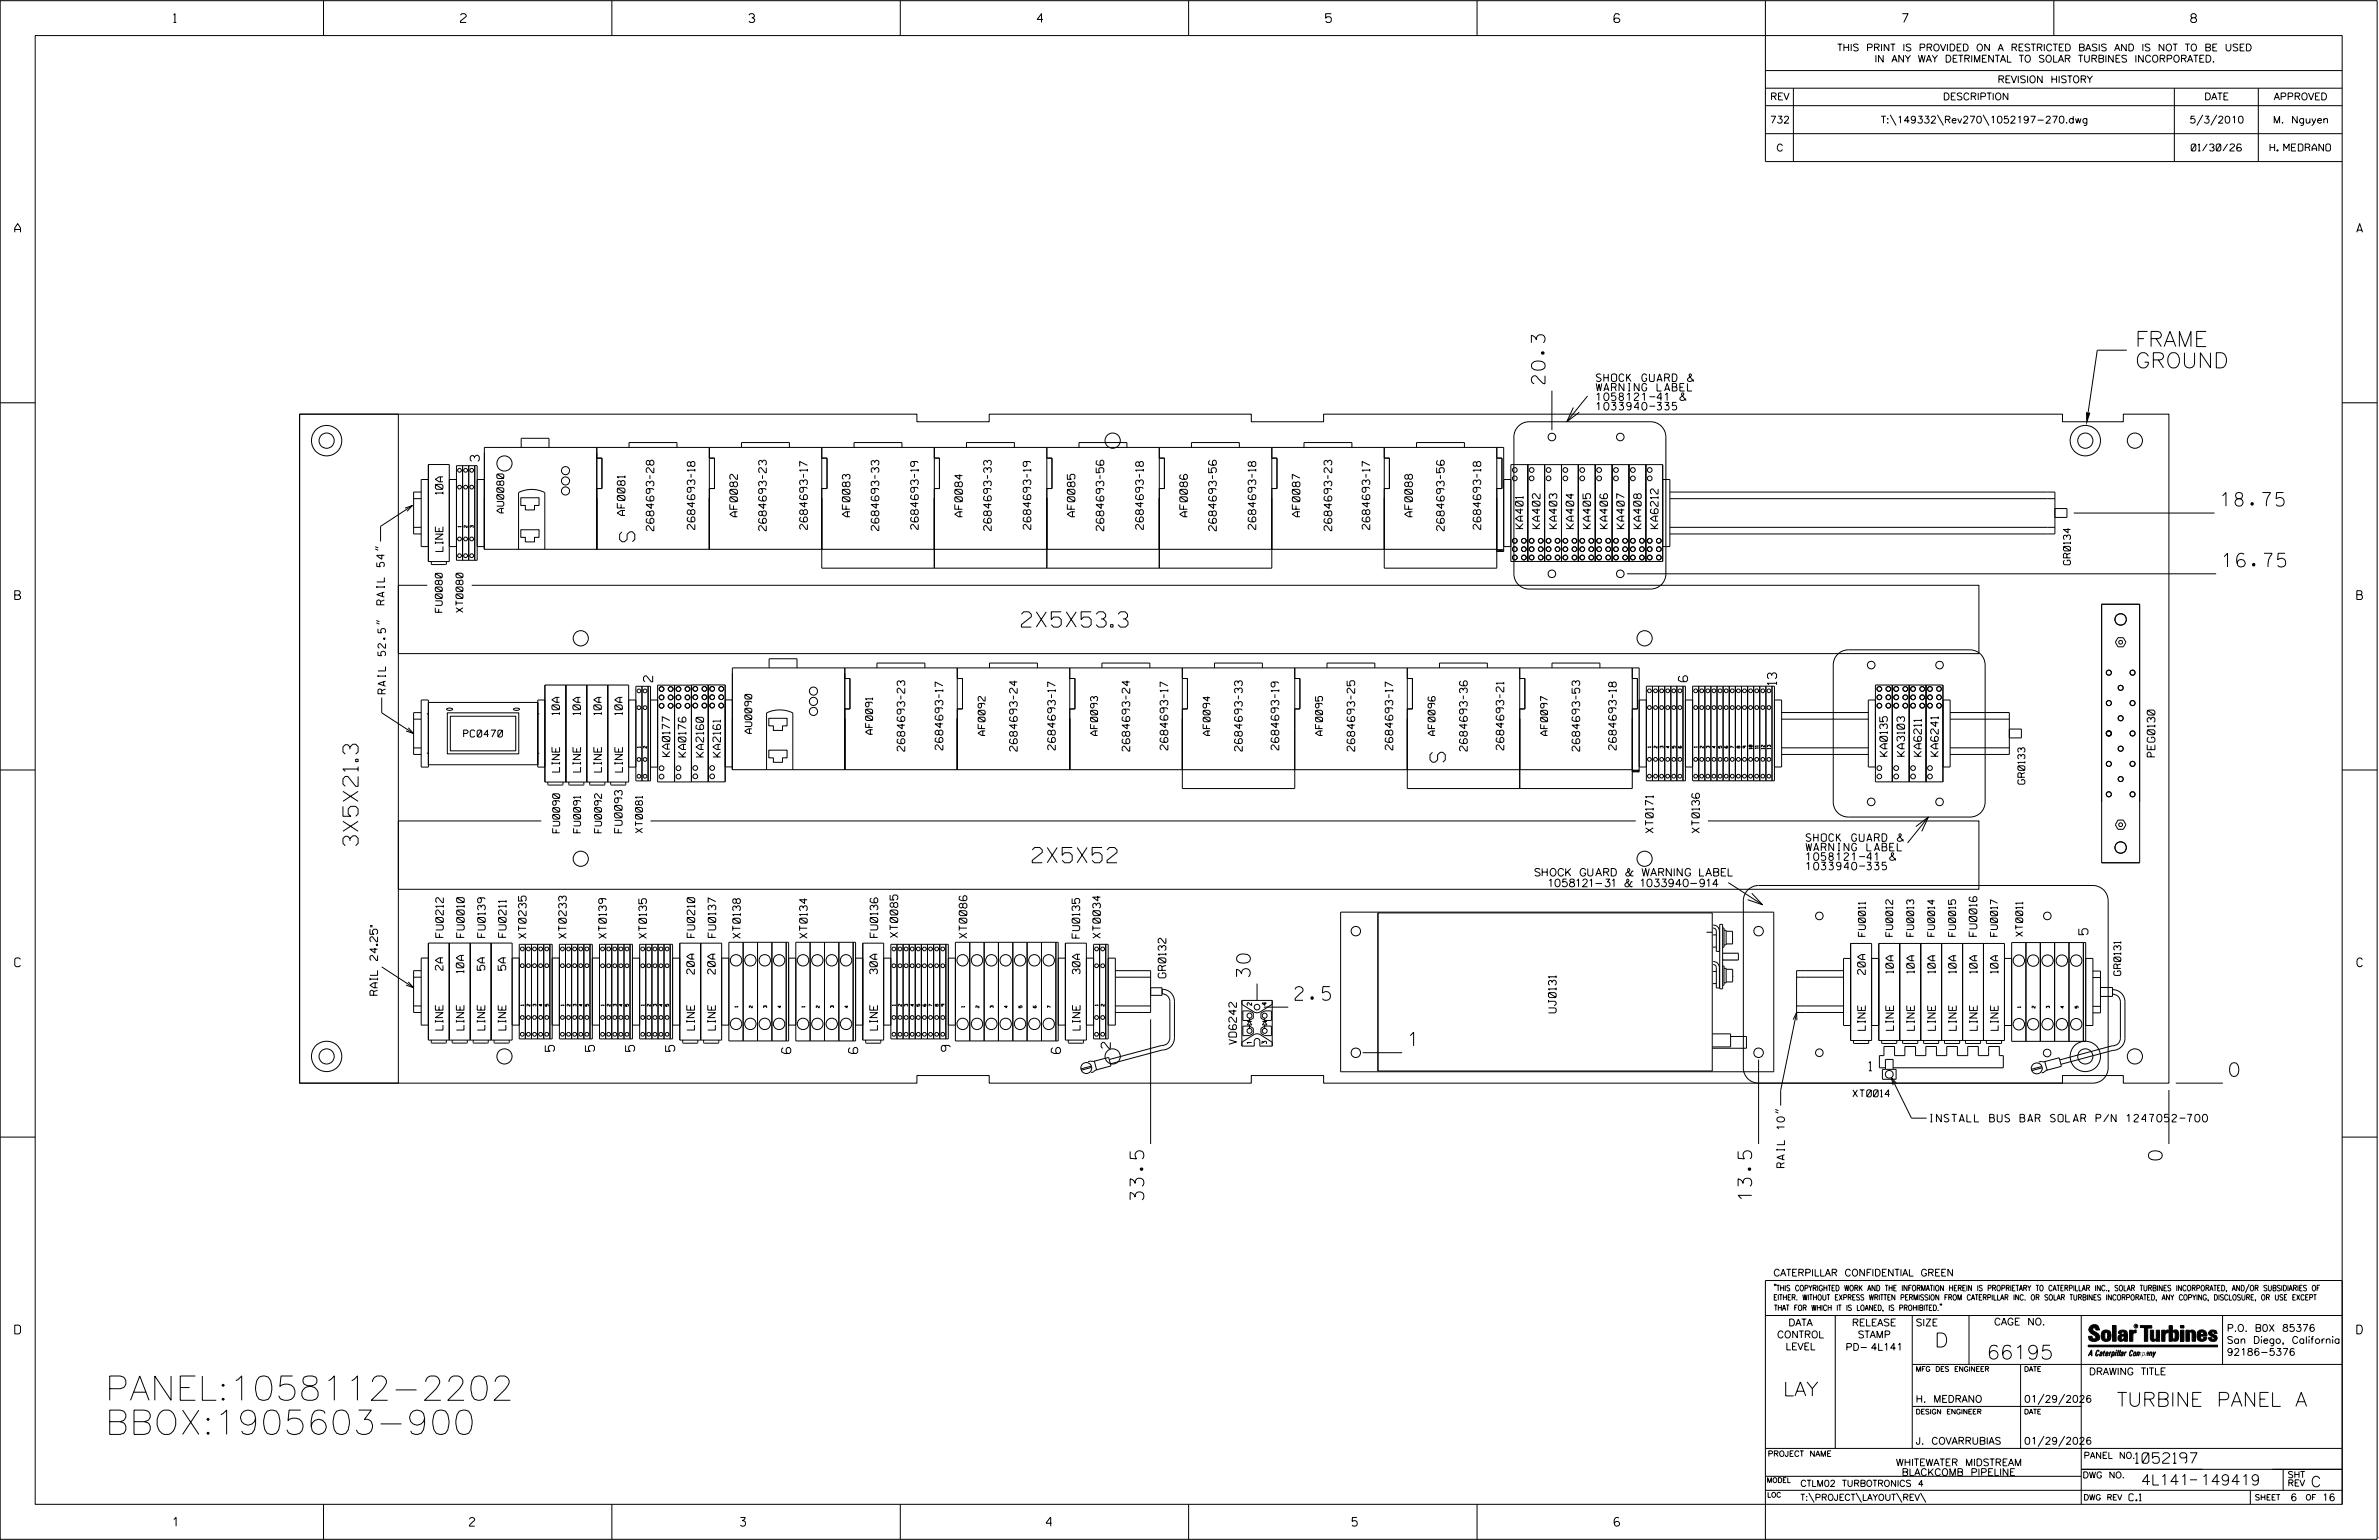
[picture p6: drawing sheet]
<svg xmlns="http://www.w3.org/2000/svg" width="864mm" height="559mm" viewBox="0 0 864 559" stroke-linecap="round" stroke-linejoin="round" font-family="sans-serif">
<defs><g id="words">
<g font-size="8.8">
<text x="38.1" y="508.1">PANEL:1058112-2202</text>
<text x="38.1" y="520.5">BBOX:1905603-900</text>
</g>
<g font-size="5.5">
<text x="775.1" y="125.8">FRAME</text>
<text x="775.1" y="133.5">GROUND</text>
<text x="230.4" y="196.6" transform="rotate(-90 230.4 196.6)">S</text>
<text x="370.8" y="227.5">2X5X53.3</text>
<text x="524.6" y="276.6" transform="rotate(-90 524.6 276.6)">S</text>
<text x="130" y="306.9" transform="rotate(-90 130 306.9)">3X5X21.3</text>
<text x="374.7" y="313">2X5X52</text>
</g>
<g font-size="5.1">
<text x="702.3" y="488.8">D</text>
<text x="721.2" y="493.2">66195</text>
<text x="647.3" y="506.5">LAY</text>
<text x="768.4" y="510.3">TURBINE PANEL A</text>
</g>
<g font-size="5">
<text x="560.9" y="139.3" transform="rotate(-90 560.9 139.3)">20.3</text>
<text x="806.4" y="183.7">18.75</text>
<text x="807" y="205.7">16.75</text>
<text x="453.8" y="354.4" transform="rotate(-90 453.8 354.4)">30</text>
<text x="470.1" y="363">2.5</text>
<text x="511.5" y="379.5">1</text>
<text x="809.4" y="390.6">0</text>
<text x="784.9" y="420.9" transform="rotate(-90 784.9 420.9)">0</text>
<text x="415.2" y="435.4" transform="rotate(-90 415.2 435.4)">33.5</text>
<text x="635.9" y="435.4" transform="rotate(-90 635.9 435.4)">13.5</text>
</g>
<g font-size="3.8">
<text x="775.1" y="531">1052197</text>
<text x="777.2" y="538.9">4L141</text>
<text x="798.8" y="538.9">149419</text>
<text x="838.8" y="539.5">C</text>
</g>
<g font-size="3.3">
<text x="174" y="167.4" transform="rotate(-90 174 167.4)">3</text>
<text x="236.9" y="247.4" transform="rotate(-90 236.9 247.4)">2</text>
<text x="612.6" y="247.4" transform="rotate(-90 612.6 247.4)">6</text>
<text x="644.9" y="248.4" transform="rotate(-90 644.9 248.4)">13</text>
<text x="757.9" y="339.2" transform="rotate(-90 757.9 339.2)">5</text>
<text x="201.2" y="381.5" transform="rotate(-90 201.2 381.5)">5</text>
<text x="215.8" y="381.5" transform="rotate(-90 215.8 381.5)">5</text>
<text x="230.4" y="381.5" transform="rotate(-90 230.4 381.5)">5</text>
<text x="244.9" y="381.5" transform="rotate(-90 244.9 381.5)">5</text>
<text x="287.1" y="382.3" transform="rotate(-90 287.1 382.3)">6</text>
<text x="311.4" y="382.3" transform="rotate(-90 311.4 382.3)">6</text>
<text x="345" y="381.5" transform="rotate(-90 345 381.5)">9</text>
<text x="384.9" y="382.3" transform="rotate(-90 384.9 382.3)">6</text>
<text x="403.1" y="380.4" transform="rotate(-90 403.1 380.4)">2</text>
<text x="678.4" y="388.5">1</text>
</g>
<g font-size="3.2">
<text x="63" y="8.2">1</text>
<text x="167.2" y="8.2">2</text>
<text x="271.8" y="8.2">3</text>
<text x="376.5" y="8.2">4</text>
<text x="481.2" y="8.2">5</text>
<text x="690.6" y="8.2">7</text>
<text x="795.3" y="8.2">8</text>
<text x="5.4" y="84.3">A</text>
<text x="855.5" y="84.3">A</text>
<text x="5.4" y="217.5">B</text>
<text x="855.6" y="217.5">B</text>
<text x="5.4" y="350.8">C</text>
<text x="855.6" y="350.8">C</text>
<text x="5.4" y="484">D</text>
<text x="855.6" y="484">D</text>
<text x="62.8" y="553.8">1</text>
<text x="170.4" y="553.8">2</text>
<text x="268.8" y="553.8">3</text>
<text x="379.8" y="553.8">4</text>
<text x="490.8" y="553.8">5</text>
<text x="585.9" y="553.8">6</text>
</g>
<g font-size="2.8">
<text x="579.5" y="141.9">WARNING LABEL</text>
<text x="579.5" y="138.4">SHOCK GUARD &amp;</text>
<text x="579.5" y="148.8">1033940-335</text>
<text x="579.5" y="145.3">1058121-41 &amp;</text>
<text x="160.8" y="179.3" transform="rotate(-90 160.8 179.3)">10A</text>
<text x="226.9" y="187" transform="rotate(-90 226.9 187)">AF0081</text>
<text x="267.7" y="187.5" transform="rotate(-90 267.7 187.5)">AF0082</text>
<text x="308.5" y="187.5" transform="rotate(-90 308.5 187.5)">AF0083</text>
<text x="349.4" y="187.5" transform="rotate(-90 349.4 187.5)">AF0084</text>
<text x="390.2" y="187.5" transform="rotate(-90 390.2 187.5)">AF0085</text>
<text x="431" y="187.5" transform="rotate(-90 431 187.5)">AF0086</text>
<text x="471.9" y="187.5" transform="rotate(-90 471.9 187.5)">AF0087</text>
<text x="512.7" y="187.5" transform="rotate(-90 512.7 187.5)">AF0088</text>
<text x="552.9" y="191.8" transform="rotate(-90 552.9 191.8)">KA401</text>
<text x="559" y="191.8" transform="rotate(-90 559 191.8)">KA402</text>
<text x="565.2" y="191.8" transform="rotate(-90 565.2 191.8)">KA403</text>
<text x="571.3" y="191.8" transform="rotate(-90 571.3 191.8)">KA404</text>
<text x="577.4" y="191.8" transform="rotate(-90 577.4 191.8)">KA405</text>
<text x="583.5" y="191.8" transform="rotate(-90 583.5 191.8)">KA406</text>
<text x="589.6" y="191.8" transform="rotate(-90 589.6 191.8)">KA407</text>
<text x="595.8" y="191.8" transform="rotate(-90 595.8 191.8)">KA408</text>
<text x="601.9" y="191.8" transform="rotate(-90 601.9 191.8)">KA6212</text>
<text x="237.3" y="192.6" transform="rotate(-90 237.3 192.6)">2684693-28</text>
<text x="252.2" y="192.1" transform="rotate(-90 252.2 192.1)">2684693-18</text>
<text x="278.2" y="192.6" transform="rotate(-90 278.2 192.6)">2684693-23</text>
<text x="293.1" y="192.1" transform="rotate(-90 293.1 192.1)">2684693-17</text>
<text x="319" y="192.5" transform="rotate(-90 319 192.5)">2684693-33</text>
<text x="333.4" y="192.1" transform="rotate(-90 333.4 192.1)">2684693-19</text>
<text x="359.8" y="192.5" transform="rotate(-90 359.8 192.5)">2684693-33</text>
<text x="374.2" y="192.1" transform="rotate(-90 374.2 192.1)">2684693-19</text>
<text x="400.7" y="192.6" transform="rotate(-90 400.7 192.6)">2684693-56</text>
<text x="415" y="192.1" transform="rotate(-90 415 192.1)">2684693-18</text>
<text x="441.5" y="192.6" transform="rotate(-90 441.5 192.6)">2684693-56</text>
<text x="455.9" y="192.1" transform="rotate(-90 455.9 192.1)">2684693-18</text>
<text x="483.4" y="192.6" transform="rotate(-90 483.4 192.6)">2684693-23</text>
<text x="497.3" y="192.1" transform="rotate(-90 497.3 192.1)">2684693-17</text>
<text x="524.3" y="192.6" transform="rotate(-90 524.3 192.6)">2684693-56</text>
<text x="537.5" y="192.1" transform="rotate(-90 537.5 192.1)">2684693-18</text>
<text x="160.8" y="200.1" transform="rotate(-90 160.8 200.1)">LINE</text>
<text x="139.5" y="219.4" transform="rotate(-90 139.5 219.4)">RAIL 54&quot;</text>
<text x="140" y="251.7" transform="rotate(-90 140 251.7)">RAIL 52.5&quot;</text>
<text x="203.1" y="259.4" transform="rotate(-90 203.1 259.4)">10A</text>
<text x="210.7" y="259.4" transform="rotate(-90 210.7 259.4)">10A</text>
<text x="218.3" y="259.4" transform="rotate(-90 218.3 259.4)">10A</text>
<text x="225.9" y="259.4" transform="rotate(-90 225.9 259.4)">10A</text>
<text x="243.2" y="274.5" transform="rotate(-90 243.2 274.5)">KA0177</text>
<text x="249" y="274.7" transform="rotate(-90 249 274.7)">KA0176</text>
<text x="255.4" y="274.7" transform="rotate(-90 255.4 274.7)">KA2160</text>
<text x="261.6" y="274.7" transform="rotate(-90 261.6 274.7)">KA2161</text>
<text x="328.4" y="272.6" transform="rotate(-90 328.4 272.6)">2684693-23</text>
<text x="342.2" y="272.1" transform="rotate(-90 342.2 272.1)">2684693-17</text>
<text x="369.3" y="272.6" transform="rotate(-90 369.3 272.6)">2684693-24</text>
<text x="383.1" y="272.1" transform="rotate(-90 383.1 272.1)">2684693-17</text>
<text x="410.1" y="272.6" transform="rotate(-90 410.1 272.6)">2684693-24</text>
<text x="423.9" y="272.1" transform="rotate(-90 423.9 272.1)">2684693-17</text>
<text x="450.9" y="272.5" transform="rotate(-90 450.9 272.5)">2684693-33</text>
<text x="464.2" y="272.1" transform="rotate(-90 464.2 272.1)">2684693-19</text>
<text x="491.8" y="272.6" transform="rotate(-90 491.8 272.6)">2684693-25</text>
<text x="505.6" y="272.1" transform="rotate(-90 505.6 272.1)">2684693-17</text>
<text x="532.6" y="272.5" transform="rotate(-90 532.6 272.5)">2684693-36</text>
<text x="545.9" y="272.1" transform="rotate(-90 545.9 272.1)">2684693-21</text>
<text x="573.4" y="272.6" transform="rotate(-90 573.4 272.6)">2684693-53</text>
<text x="586.7" y="272.1" transform="rotate(-90 586.7 272.1)">2684693-18</text>
<text x="685.1" y="274.4" transform="rotate(-90 685.1 274.4)">KA0135</text>
<text x="691.4" y="274.4" transform="rotate(-90 691.4 274.4)">KA3103</text>
<text x="697.5" y="274.4" transform="rotate(-90 697.5 274.4)">KA6211</text>
<text x="703.6" y="274.4" transform="rotate(-90 703.6 274.4)">KA6241</text>
<text x="782.2" y="274.6" transform="rotate(-90 782.2 274.6)">PEG0130</text>
<text x="203.1" y="280.1" transform="rotate(-90 203.1 280.1)">LINE</text>
<text x="210.7" y="280.1" transform="rotate(-90 210.7 280.1)">LINE</text>
<text x="218.3" y="280.1" transform="rotate(-90 218.3 280.1)">LINE</text>
<text x="225.9" y="280.1" transform="rotate(-90 225.9 280.1)">LINE</text>
<text x="225.9" y="302.2" transform="rotate(-90 225.9 302.2)">FU0093</text>
<text x="600.1" y="302.2" transform="rotate(-90 600.1 302.2)">XT0171</text>
<text x="616.9" y="302.2" transform="rotate(-90 616.9 302.2)">XT0136</text>
<text x="655.6" y="305.3">SHOCK GUARD &amp;</text>
<text x="655.6" y="308.7">WARNING LABEL</text>
<text x="557.2" y="317.9">SHOCK GUARD &amp; WARNING LABEL</text>
<text x="655.6" y="315.6">1033940-335</text>
<text x="655.6" y="312.2">1058121-41 &amp;</text>
<text x="562.4" y="321.8">1058121-31 &amp; 1033940-914</text>
<text x="161" y="340.1" transform="rotate(-90 161 340.1)">FU0212</text>
<text x="168.5" y="340.1" transform="rotate(-90 168.5 340.1)">FU0010</text>
<text x="176.1" y="340.1" transform="rotate(-90 176.1 340.1)">FU0139</text>
<text x="183.7" y="340.1" transform="rotate(-90 183.7 340.1)">FU0211</text>
<text x="191" y="340.5" transform="rotate(-90 191 340.5)">XT0235</text>
<text x="205.6" y="340.5" transform="rotate(-90 205.6 340.5)">XT0233</text>
<text x="220.1" y="340.5" transform="rotate(-90 220.1 340.5)">XT0139</text>
<text x="234.7" y="340.5" transform="rotate(-90 234.7 340.5)">XT0135</text>
<text x="252.2" y="340.1" transform="rotate(-90 252.2 340.1)">FU0210</text>
<text x="259.8" y="340.2" transform="rotate(-90 259.8 340.2)">FU0137</text>
<text x="268.7" y="340.4" transform="rotate(-90 268.7 340.4)">XT0138</text>
<text x="293" y="340.4" transform="rotate(-90 293 340.4)">XT0134</text>
<text x="318.6" y="340.2" transform="rotate(-90 318.6 340.2)">FU0136</text>
<text x="325.9" y="340.2" transform="rotate(-90 325.9 340.2)">XT0085</text>
<text x="351" y="340.4" transform="rotate(-90 351 340.4)">XT0086</text>
<text x="391.9" y="340.4" transform="rotate(-90 391.9 340.4)">FU0135</text>
<text x="399.5" y="340.4" transform="rotate(-90 399.5 340.4)">XT0034</text>
<text x="717.6" y="339.8" transform="rotate(-90 717.6 339.8)">FU0016</text>
<text x="160.8" y="352.1" transform="rotate(-90 160.8 352.1)">2A</text>
<text x="168.4" y="353" transform="rotate(-90 168.4 353)">10A</text>
<text x="176" y="352.1" transform="rotate(-90 176 352.1)">5A</text>
<text x="183.6" y="352.1" transform="rotate(-90 183.6 352.1)">5A</text>
<text x="252.1" y="353.5" transform="rotate(-90 252.1 353.5)">20A</text>
<text x="259.7" y="353.5" transform="rotate(-90 259.7 353.5)">20A</text>
<text x="318.5" y="353.4" transform="rotate(-90 318.5 353.4)">30A</text>
<text x="392.1" y="353.4" transform="rotate(-90 392.1 353.4)">30A</text>
<text x="677.1" y="353.6" transform="rotate(-90 677.1 353.6)">20A</text>
<text x="687.3" y="353.1" transform="rotate(-90 687.3 353.1)">10A</text>
<text x="694.9" y="353.1" transform="rotate(-90 694.9 353.1)">10A</text>
<text x="702.5" y="353.1" transform="rotate(-90 702.5 353.1)">10A</text>
<text x="710.1" y="353.1" transform="rotate(-90 710.1 353.1)">10A</text>
<text x="717.7" y="353.1" transform="rotate(-90 717.7 353.1)">10A</text>
<text x="725.3" y="353.1" transform="rotate(-90 725.3 353.1)">10A</text>
<text x="423.2" y="354.8" transform="rotate(-90 423.2 354.8)">GR0132</text>
<text x="137" y="361.1" transform="rotate(-90 137 361.1)">RAIL 24.25&quot;</text>
<text x="564.9" y="367.5" transform="rotate(-90 564.9 367.5)">UJ0131</text>
<text x="160.8" y="373.8" transform="rotate(-90 160.8 373.8)">LINE</text>
<text x="168.4" y="373.8" transform="rotate(-90 168.4 373.8)">LINE</text>
<text x="176" y="373.8" transform="rotate(-90 176 373.8)">LINE</text>
<text x="183.6" y="373.8" transform="rotate(-90 183.6 373.8)">LINE</text>
<text x="252.1" y="373.8" transform="rotate(-90 252.1 373.8)">LINE</text>
<text x="259.7" y="373.8" transform="rotate(-90 259.7 373.8)">LINE</text>
<text x="318.5" y="373.8" transform="rotate(-90 318.5 373.8)">LINE</text>
<text x="392.1" y="373.8" transform="rotate(-90 392.1 373.8)">LINE</text>
<text x="677.1" y="373.9" transform="rotate(-90 677.1 373.9)">LINE</text>
<text x="687.3" y="373.9" transform="rotate(-90 687.3 373.9)">LINE</text>
<text x="694.9" y="373.9" transform="rotate(-90 694.9 373.9)">LINE</text>
<text x="702.5" y="373.9" transform="rotate(-90 702.5 373.9)">LINE</text>
<text x="710.1" y="373.9" transform="rotate(-90 710.1 373.9)">LINE</text>
<text x="717.7" y="373.9" transform="rotate(-90 717.7 373.9)">LINE</text>
<text x="725.3" y="373.9" transform="rotate(-90 725.3 373.9)">LINE</text>
<text x="448.8" y="378.9" transform="rotate(-90 448.8 378.9)">VD6242</text>
<text x="700.2" y="407.1">INSTALL BUS BAR SOLAR P/N 1247052-700</text>
<text x="647.8" y="423.6" transform="rotate(-90 647.8 423.6)">RAIL 10&quot;</text>
</g>
<g font-size="2.5">
<text x="666.9" y="18.5">THIS PRINT IS PROVIDED ON A RESTRICTED BASIS AND IS NOT TO BE USED</text>
<text x="680.5" y="22.6">IN ANY WAY DETRIMENTAL TO SOLAR TURBINES INCORPORATED.</text>
<text x="725.1" y="30">REVISION HISTORY</text>
<text x="642.6" y="36.3">REV</text>
<text x="705.3" y="36.3">DESCRIPTION</text>
<text x="800.2" y="36.3">DATE</text>
<text x="825.4" y="36.3">APPROVED</text>
<text x="642.5" y="44.7">732</text>
<text x="682.8" y="44.7">T:\149332\Rev270\1052197-270.dwg</text>
<text x="794.8" y="44.7">5/3/2010</text>
<text x="825.1" y="44.7">M. Nguyen</text>
<text x="644.8" y="54.8">C</text>
<text x="795.4" y="54.8">01/30/26</text>
<text x="824" y="54.8">H. MEDRANO</text>
<text x="182.9" y="186.1" transform="rotate(-90 182.9 186.1)">AU0080</text>
<text x="751.6" y="204.9" transform="rotate(-90 751.6 204.9)">GR0134</text>
<text x="160.6" y="222.2" transform="rotate(-90 160.6 222.2)">FU0080</text>
<text x="168.1" y="222.2" transform="rotate(-90 168.1 222.2)">XT0080</text>
<text x="168.3" y="267.4">PC0470</text>
<text x="272.9" y="266.1" transform="rotate(-90 272.9 266.1)">AU0090</text>
<text x="316.8" y="266.5" transform="rotate(-90 316.8 266.5)">AF0091</text>
<text x="357.6" y="266.9" transform="rotate(-90 357.6 266.9)">AF0092</text>
<text x="398.4" y="266.9" transform="rotate(-90 398.4 266.9)">AF0093</text>
<text x="439.3" y="266.9" transform="rotate(-90 439.3 266.9)">AF0094</text>
<text x="480.1" y="266.9" transform="rotate(-90 480.1 266.9)">AF0095</text>
<text x="520.9" y="266.9" transform="rotate(-90 520.9 266.9)">AF0096</text>
<text x="561.8" y="266.9" transform="rotate(-90 561.8 266.9)">AF0097</text>
<text x="735" y="284.5" transform="rotate(-90 735 284.5)">GR0133</text>
<text x="203.2" y="302.2" transform="rotate(-90 203.2 302.2)">FU0090</text>
<text x="210.8" y="302.2" transform="rotate(-90 210.8 302.2)">FU0091</text>
<text x="218.4" y="302.2" transform="rotate(-90 218.4 302.2)">FU0092</text>
<text x="233.2" y="302.2" transform="rotate(-90 233.2 302.2)">XT0081</text>
<text x="677.1" y="339.8" transform="rotate(-90 677.1 339.8)">FU0011</text>
<text x="687.1" y="339.8" transform="rotate(-90 687.1 339.8)">FU0012</text>
<text x="694.7" y="339.8" transform="rotate(-90 694.7 339.8)">FU0013</text>
<text x="702.3" y="339.8" transform="rotate(-90 702.3 339.8)">FU0014</text>
<text x="709.9" y="339.8" transform="rotate(-90 709.9 339.8)">FU0015</text>
<text x="725.1" y="339.8" transform="rotate(-90 725.1 339.8)">FU0017</text>
<text x="734.3" y="339.8" transform="rotate(-90 734.3 339.8)">XT0011</text>
<text x="769.9" y="353.9" transform="rotate(-90 769.9 353.9)">GR0131</text>
<text x="672.6" y="398">XT0014</text>
<text x="643.8" y="463">CATERPILLAR CONFIDENTIAL GREEN</text>
<text x="645.1" y="485.5">CONTROL</text>
<text x="649.2" y="481.1">DATA</text>
<text x="672.3" y="481.1">RELEASE</text>
<text x="674.4" y="485.5">STAMP</text>
<text x="695.4" y="481.1">SIZE</text>
<text x="723.8" y="480.8">CAGE NO.</text>
<text x="808.4" y="483.1">P.O. B0X 85376</text>
<text x="648.2" y="489.8">LEVEL</text>
<text x="669.9" y="490">PD- 4L141</text>
<text x="808.4" y="487.5">San Diego, California</text>
<text x="808.4" y="491.8">92186-5376</text>
<text x="758.3" y="498.9">DRAWING TITLE</text>
<text x="695.4" y="508.9">H. MEDRANO</text>
<text x="734.8" y="508.9">01/29/2026</text>
<text x="695.4" y="524.1">J. COVARRUBIAS</text>
<text x="734.8" y="524.1">01/29/2026</text>
<text x="688.2" y="531.9">WHITEWATER MIDSTREAM</text>
<text x="690.3" y="535.5">BLACKCOMB PIPELINE</text>
<text x="772.8" y="544.6">C.1</text>
<text x="831.4" y="544.6">6</text>
<text x="842.9" y="544.6">16</text>
</g>
<g font-size="2.3">
<text x="756.4" y="529.2">PANEL NO.</text>
<text x="653.5" y="539.4">CTLM02 TURBOTRONICS 4</text>
<text x="756" y="536.3">DWG NO.</text>
<text x="830.4" y="539.3">REV</text>
<text x="830.4" y="536.2">SHT</text>
<text x="653.5" y="544.5">T:\PROJECT\LAYOUT\REV\</text>
</g>
<g font-size="2">
<text x="643.8" y="468.4">&quot;THIS COPYRIGHTED WORK AND THE INFORMATION HEREIN IS PROPRIETARY TO CATERPILLAR INC., SOLAR TURBINES INCORPORATED, AND/OR SUBSIDIARIES OF</text>
<text x="643.8" y="471.8">EITHER. WITHOUT EXPRESS WRITTEN PERMISSION FROM CATERPILLAR INC. OR SOLAR TURBINES INCORPORATED, ANY COPYING, DISCLOSURE, OR USE EXCEPT</text>
<text x="644" y="475.6">THAT FOR WHICH IT IS LOANED, IS PROHIBITED.&quot;</text>
<text x="641.7" y="528.5">PROJECT NAME</text>
<text x="756.3" y="544.3">DWG REV</text>
<text x="818.5" y="544.3">SHEET</text>
<text x="836.9" y="544.3">OF</text>
</g>
<g font-size="1.8">
<text x="695.4" y="497.6">MFG DES ENGINEER</text>
<text x="734.8" y="497.6">DATE</text>
<text x="695.4" y="513.1">DESIGN ENGINEER</text>
<text x="734.8" y="513.1">DATE</text>
<text x="641.3" y="538">MODEL</text>
<text x="641.5" y="543.3">LOC</text>
</g>
<g font-size="1.7">
<text x="454.4" y="364.8" transform="rotate(-90 454.4 364.8)">2</text>
<text x="459.8" y="364.8" transform="rotate(-90 459.8 364.8)">4</text>
<text x="454.3" y="378.8" transform="rotate(-90 454.3 378.8)">1</text>
<text x="459.8" y="378.8" transform="rotate(-90 459.8 378.8)">3</text>
</g>
<g font-size="1.1">
<text x="167.4" y="191.3" transform="rotate(-90 167.4 191.3)">1</text>
<text x="169.6" y="191.4" transform="rotate(-90 169.6 191.4)">2</text>
<text x="171.8" y="191.4" transform="rotate(-90 171.8 191.4)">3</text>
<text x="232.5" y="271.3" transform="rotate(-90 232.5 271.3)">1</text>
<text x="234.7" y="271.5" transform="rotate(-90 234.7 271.5)">2</text>
<text x="599.3" y="271.3" transform="rotate(-90 599.3 271.3)">1</text>
<text x="601.5" y="271.4" transform="rotate(-90 601.5 271.4)">2</text>
<text x="603.7" y="271.4" transform="rotate(-90 603.7 271.4)">3</text>
<text x="606" y="271.4" transform="rotate(-90 606 271.4)">4</text>
<text x="608.2" y="271.4" transform="rotate(-90 608.2 271.4)">5</text>
<text x="610.4" y="271.4" transform="rotate(-90 610.4 271.4)">6</text>
<text x="616.1" y="271.3" transform="rotate(-90 616.1 271.3)">1</text>
<text x="618.3" y="271.4" transform="rotate(-90 618.3 271.4)">2</text>
<text x="620.5" y="271.4" transform="rotate(-90 620.5 271.4)">3</text>
<text x="622.7" y="271.4" transform="rotate(-90 622.7 271.4)">4</text>
<text x="625" y="271.4" transform="rotate(-90 625 271.4)">5</text>
<text x="627.2" y="271.4" transform="rotate(-90 627.2 271.4)">6</text>
<text x="629.4" y="271.4" transform="rotate(-90 629.4 271.4)">7</text>
<text x="631.6" y="271.4" transform="rotate(-90 631.6 271.4)">8</text>
<text x="633.8" y="271.4" transform="rotate(-90 633.8 271.4)">9</text>
<text x="636" y="271.8" transform="rotate(-90 636 271.8)">10</text>
<text x="638.3" y="271.6" transform="rotate(-90 638.3 271.6)">11</text>
<text x="640.5" y="271.8" transform="rotate(-90 640.5 271.8)">12</text>
<text x="642.7" y="271.8" transform="rotate(-90 642.7 271.8)">13</text>
<text x="190.2" y="364.9" transform="rotate(-90 190.2 364.9)">1</text>
<text x="192.4" y="365.1" transform="rotate(-90 192.4 365.1)">2</text>
<text x="194.6" y="365.1" transform="rotate(-90 194.6 365.1)">3</text>
<text x="196.8" y="365.1" transform="rotate(-90 196.8 365.1)">4</text>
<text x="199" y="365.1" transform="rotate(-90 199 365.1)">5</text>
<text x="204.7" y="364.9" transform="rotate(-90 204.7 364.9)">1</text>
<text x="206.9" y="365.1" transform="rotate(-90 206.9 365.1)">2</text>
<text x="209.2" y="365.1" transform="rotate(-90 209.2 365.1)">3</text>
<text x="211.4" y="365.1" transform="rotate(-90 211.4 365.1)">4</text>
<text x="213.6" y="365.1" transform="rotate(-90 213.6 365.1)">5</text>
<text x="219.3" y="364.9" transform="rotate(-90 219.3 364.9)">1</text>
<text x="221.5" y="365.1" transform="rotate(-90 221.5 365.1)">2</text>
<text x="223.7" y="365.1" transform="rotate(-90 223.7 365.1)">3</text>
<text x="225.9" y="365.1" transform="rotate(-90 225.9 365.1)">4</text>
<text x="228.2" y="365.1" transform="rotate(-90 228.2 365.1)">5</text>
<text x="233.9" y="364.9" transform="rotate(-90 233.9 364.9)">1</text>
<text x="236.1" y="365.1" transform="rotate(-90 236.1 365.1)">2</text>
<text x="238.3" y="365.1" transform="rotate(-90 238.3 365.1)">3</text>
<text x="240.5" y="365.1" transform="rotate(-90 240.5 365.1)">4</text>
<text x="242.7" y="365.1" transform="rotate(-90 242.7 365.1)">5</text>
<text x="267.9" y="365.5" transform="rotate(-90 267.9 365.5)">1</text>
<text x="273.1" y="365.7" transform="rotate(-90 273.1 365.7)">2</text>
<text x="278.3" y="365.7" transform="rotate(-90 278.3 365.7)">3</text>
<text x="283.5" y="365.7" transform="rotate(-90 283.5 365.7)">4</text>
<text x="292.2" y="365.5" transform="rotate(-90 292.2 365.5)">1</text>
<text x="297.4" y="365.7" transform="rotate(-90 297.4 365.7)">2</text>
<text x="302.6" y="365.7" transform="rotate(-90 302.6 365.7)">3</text>
<text x="307.8" y="365.7" transform="rotate(-90 307.8 365.7)">4</text>
<text x="325" y="364.9" transform="rotate(-90 325 364.9)">1</text>
<text x="327.3" y="365.1" transform="rotate(-90 327.3 365.1)">2</text>
<text x="329.5" y="365.1" transform="rotate(-90 329.5 365.1)">3</text>
<text x="331.7" y="365.1" transform="rotate(-90 331.7 365.1)">4</text>
<text x="333.9" y="365.1" transform="rotate(-90 333.9 365.1)">5</text>
<text x="336.1" y="365.1" transform="rotate(-90 336.1 365.1)">6</text>
<text x="338.4" y="365.1" transform="rotate(-90 338.4 365.1)">7</text>
<text x="340.6" y="365.1" transform="rotate(-90 340.6 365.1)">8</text>
<text x="342.8" y="365.1" transform="rotate(-90 342.8 365.1)">9</text>
<text x="350.1" y="365.5" transform="rotate(-90 350.1 365.5)">1</text>
<text x="355.3" y="365.7" transform="rotate(-90 355.3 365.7)">2</text>
<text x="360.6" y="365.7" transform="rotate(-90 360.6 365.7)">3</text>
<text x="365.8" y="365.7" transform="rotate(-90 365.8 365.7)">4</text>
<text x="371" y="365.7" transform="rotate(-90 371 365.7)">5</text>
<text x="376.2" y="365.7" transform="rotate(-90 376.2 365.7)">6</text>
<text x="381.4" y="365.7" transform="rotate(-90 381.4 365.7)">7</text>
<text x="398.6" y="364.9" transform="rotate(-90 398.6 364.9)">1</text>
<text x="400.8" y="365.1" transform="rotate(-90 400.8 365.1)">2</text>
<text x="733.5" y="365.6" transform="rotate(-90 733.5 365.6)">1</text>
<text x="738.8" y="365.8" transform="rotate(-90 738.8 365.8)">2</text>
<text x="744" y="365.8" transform="rotate(-90 744 365.8)">3</text>
<text x="749.2" y="365.8" transform="rotate(-90 749.2 365.8)">4</text>
<text x="754.4" y="365.8" transform="rotate(-90 754.4 365.8)">5</text>
</g>
<text font-size=".9" x="775.1" y="481.7">R</text>
</g></defs>
<g fill="none" stroke="#000" stroke-width=".36">
<path d="M.1 .2h862.8v558.4h-862.8zM12.8 12.9h837.4v533h-837.4zM117.4 .2v12.7M222.1 .2v12.7M326.8 .2v12.7M431.5 .2v12.7M536.2 .2v12.7M587.9 5.5l-.5-.5h-1l-.5 1v1.7l.5 .4h1l.6-.4v-.6l-.6-.5h-1l-.5 .5M640.9 .2v58.4h209.3M745.6 .2v12.7M640.9 25.6h209.3M640.9 32h209.3"/>
<path d="M640.9 38.3h209.3M651 32v26.6M789.3 32v26.6M819.8 32v26.6M640.9 48.5h209.3M686.2 41.7l2.1 3.8M703.3 41.7l2.2 3.8M719.9 41.7l2.1 3.8M799.6 41.7l-2.1 3.8M804.7 41.7l-2.2 3.8M772.1 127.1h-10.8l-3.3 22.5M.1 146.2h12.7"/>
<path d="M108.8 150.3h35.8v242.7h-35.8zM108.8 150.3h224v2.7h26.3v-2.7h95.1v2.7h26.3v-2.7h268.2v2.7h22.1v-2.7h16.5v242.7h-16.5v-2.7h-22.1v2.7h-268.2v-2.7h-26.3v2.7h-95.1v-2.7h-26.3v2.7h-224zM551.2 154.7l2-1.3 1.9-.4h44.1a5.5 5.5 0 0 1 5.5 5.6v49.6a5.5 5.5 0 0 1-5.5 5.5h-44.1a5.5 5.5 0 0 1-5.5-5.5v-49.6l.5-2.4zM563.4 141.7v14.4M571.1 147.9l-2.4 5.1 4.6-3.4M576.3 143.7l-7.6 9.3M850.2 146.2h12.7M152.9 178.5h-2.8v15.2h2.8M155.5 168.6h7.6v35.2h-7.6zM155.5 174h-2.6v24.3h2.6M163.1 174h2.6M165.7 169h7.5v34.3h-7.5z"/>
<path d="M167.9 169v34.3M170.1 169v34.3M172.3 169v34.3M173.2 174h2.6M189.2 162.3v-3.3h10.1v3.3M216.6 166.2h1.9v11.1h-1.9M216.6 162.3v37M228.4 162.3v-1.7h17.3v1.7M257.5 166.2h1.9v11.1h-1.9M257.5 162.3v37M269.2 162.3v-1.7h17.4v1.7M298.3 162.3v43.9h163.4v-43.9"/>
<path d="M298.3 166.2h1.9v11.1h-1.9M310 162.3v-1.7h17.4v1.7M339.2 166.2h1.8v11.1h-1.8M339.2 162.3v43.9M350.8 162.3v-1.7h17.4v1.7M380 166.2h1.9v11.1h-1.9M380 162.3v43.9M391.7 162.3v-1.7h17.4v1.7M420.8 166.2h1.9v11.1h-1.9M420.8 162.3v43.9M432.5 162.3v-1.7h17.4v1.7M461.7 166.2h1.8v11.1h-1.8"/>
<path d="M473.4 162.3v-1.7h17.3v1.7M502.5 166.2h1.9v11.1h-1.9M514.2 162.3v-1.7h17.4v1.7M543.3 162.3v43.9h-40.8v-43.9M543.3 166.2h1.9v11.1h-1.9M545.9 174h2.6M548.5 168.6h55.1v35.1h-55.1zM554.6 168.6v35.1M560.7 168.6v35.1M566.8 168.6v35.1M572.9 168.6v35.1M579.1 168.6v35.1"/>
<path d="M585.2 168.6v35.1M591.3 168.6v35.1M597.5 168.6v35.1M603.6 174h2.6v24.3h-2.6M606.2 178.5h139.7v15.2h-139.7M136.2 199.2l1.1 .5M136.2 198.4l1.1 .4M147 184.4l2.7-1-1.9 2.1M149.7 183.4l-11.6 7.6v5.5M150.1 191.3h2.8M150.1 180.9h2.8M163.1 198.3h2.6"/>
<path d="M173.2 198.3h2.6M188.2 199.3v-20.6a10.6 10.6 0 0 1 9.6 0v20.6M189.1 180.6h6.6v2.8h-1.7v1.6h-3.3v-1.6h-1.6zM189.1 192.2h6.6v2.8h-1.7v1.6h-3.3v-1.6h-1.6zM543.3 199.5h2.6l-2.6 .6h2.6zM543.3 199.3h-367.5v-37h370.1v37.8M545.9 198.3h2.6M606.2 191.3h139.7M606.2 180.9h139.7M745.9 184.5h4.4v3.2h-4.4M752.8 186.2h51.1M155.1 212.4h-10.5v24.8h573.8v-24.8h-547.2"/>
<path d="M156.6 203.8l.2 1.1h5l.2-1.1M590.7 208.2h213.8M762.9 219.3h13.8v93.8h-13.8zM136.6 226l1.1 .4M136.6 225.1l1.1 .5M667.1 237.4l2.1-1.3 1.8-.3h44.1a5.5 5.5 0 0 1 5.5 5.5v49.7a5.4 5.4 0 0 1-5.5 5.5h-44.1a5.4 5.4 0 0 1-5.5-5.5v-49.7l.5-2.4zM768.8 231.4h2l.9 1.6-.9 1.7h-2l-.9-1.7zM138.6 253.1v5.6l11.5 7.5M152.9 258.6h-2.8v15.2h2.8M152.9 254h2.6v24.3h-2.6zM154.9 259h.6M155.5 254.9h39.7"/>
<path d="M162.2 257.2l1.5-.2 .6 .4a1.67 1.67 0 0 1-2.2 0zM162.4 258.7h25.9v14.8h-25.9zM163.5 259.9h23.7v12.6h-23.7zM186.5 257.2l1.4-.2 .7 .4a1.67 1.67 0 0 1-2.2 0zM195.2 259h.6M197.8 248.6h30.4v35.2h-30.4zM197.8 254h-2.6v24.3h2.6M205.4 248.6v35.2M213 248.6v35.2M220.6 248.6v35.2M228.2 254h2.6M230.8 249h5.3v34.4h-5.3z"/>
<path d="M233 249v34.4M235.3 249v34.4M236.1 254h2.6M244.9 248.6v35.1M251 248.5v35.2h-12.3v-35.1l24.5-.1v35.2h-12.2M257.1 248.5v35.2M263.2 254h2.7M279.2 242.4v-3.4h10.1v3.4M306.7 246.2h1.8v11h-1.8M306.7 242.4v36.9M318.3 242.4v-1.8h17.4v1.8M347.5 246.2h1.9v11h-1.9"/>
<path d="M347.5 242.4v36.9M359.2 242.4v-1.8h17.4v1.8M388.3 246.2h1.9v11h-1.9M388.3 242.4v36.9M400 242.4v-1.8h17.4v1.8M429.2 242.4v43.7h40.8v-43.7M429.2 246.2h1.9v11h-1.9M440.9 242.4v-1.8h17.4v1.8M470 246.2h1.9v11h-1.9M481.7 242.4v-1.8h17.4v1.8M510.9 246.2h1.8v11h-1.8M510.9 242.4v43.7h81.6v-43.7"/>
<path d="M522.5 242.4v-1.8h17.4v1.8M551.7 246.2h1.8v11h-1.8M551.7 242.4v43.7M563.4 242.4v-1.8h17.4v1.8M592.5 246.2h1.9v11h-1.9M595 254h2.6M597.6 249h14.2v34.3h-14.2zM599.9 249v34.3M602.1 249v34.3M604.3 249v34.3M606.5 249v34.3M608.7 249v34.3"/>
<path d="M610.9 249v34.3M611.8 254h2.6M616.7 249v34.3M618.9 249v34.3M621.1 249v34.3M623.3 249v34.3M625.5 249v34.3M627.7 249v34.3M630 249v34.3M632.2 249v34.3M634.4 249v34.3M636.6 249v34.3"/>
<path d="M638.8 249v34.3M641 249v34.3M644.1 249v34.3h-29.7v-34.3h28.9v34.3M644.1 254h2.6v24.3h-2.6M646.7 258.6h31.5M680.8 248.6h24.5v35.1h-24.5zM680.8 254h-2.6v24.3h2.6M686.9 248.6v35.1M693.1 248.6v35.1M699.2 248.6v35.1M705.3 254h2.6v24.3h-2.6M707.9 258.6h21.5v15.2h-21.5"/>
<path d="M.1 279.4h12.7M148.2 264.1l1.9 2.1-2.7-.9M150.1 271.4h2.8M150.1 260.9h2.8M154.9 273.3h.6M155.5 277.5h39.7M195.2 273.3h.6M228.2 278.3h2.6M236.1 278.3h2.6M263.2 278.3h2.7M278.3 279.3v-20.6a10.9 10.9 0 0 1 9.5 0v20.6M279.1 260.6h6.6v2.8h-1.6v1.6h-3.4v-1.6h-1.6z"/>
<path d="M279.1 272.2h6.6v2.8h-1.6v1.6h-3.4v-1.6h-1.6zM592.5 279.5h2.5l-2.5 .6h2.5zM592.5 279.3h-326.6v-36.9h329.1v37.7M595 278.3h2.6M611.8 278.3h2.6M646.7 273.8h31.5M646.7 271.4h31.5M646.7 260.9h31.5M707.9 271.4h21.5M707.9 260.9h21.5M729.4 264.5h4.4v3.3h-4.4M850.2 279.4h12.7"/>
<path d="M196.5 297.9h-51.9v24.8h573.8v-24.8h-98.4M198.9 283.8v.9l.2 .2h5.1l.2-1.1M206.5 283.8l.2 1.1h5l.2-1.1M214.1 283.8v.9l.2 .2h5.1l.2-1.1M221.7 283.8l.2 1.1h5l.3-1.1M236.1 297.9h357.7M695.5 299.9l4.5-3.4-2.4 5.2M700 296.5l-7.5 9.4M768.8 297.6h2l.9 1.7-.9 1.6h-2l-.9-1.6zM486.7 331h157.2v57.9h-157.2zM500.2 331.3h121.4v57.3h-121.4zM619.5 338.3h2.1"/>
<path d="M621.8 335.7a2.23 2.23 0 0 1 2.4 2.2v7.3h-1.2v-7.3l-.4-.9-.8-.2M621.8 339.2h1.2M624.3 335.4h1v23.4h-1zM625.3 336.7h.5v7h-.5M625.8 337.6h.8v5.3h-.8M626.6 337.9h2.3v4.6h-2.3M627.4 320.3l12.4 8M634.5 322.9l2-1.3 1.9-.3h121.3a5.5 5.5 0 0 1 5.6 5.5v60.7a5.5 5.5 0 0 1-5.6 5.5h-121.3a5.5 5.5 0 0 1-5.6-5.5v-60.7l.4-1.8zM635.9 324.1l3.9 4.2-5.4-1.8M138.6 350.8l11.5 7.6M148.2 356.3l1.9 2.1-2.7-.9M150.1 354.6h2.8"/>
<path d="M152.9 352.2h-2.8v15.2h2.8M155.5 342.2h30.4v35.2h-30.4zM155.5 347.6h-2.6v24.4h2.6M163.1 342.2v35.2M170.7 342.2v35.2M178.3 342.2v35.2M185.9 347.6h2.6M188.5 342.7h11.9v34.3h-11.9zM190.7 342.7v34.3M192.9 342.7v34.3M195.2 342.7v34.3M197.4 342.7v34.3"/>
<path d="M199.6 342.7v34.3M200.4 347.6h2.7M203.1 342.7h11.9v34.3h-11.9zM205.3 342.7v34.3M207.5 342.7v34.3M209.7 342.7v34.3M211.9 342.7v34.3M214.2 342.7v34.3M215 347.6h2.6M217.6 342.7h12v34.3h-12zM219.9 342.7v34.3M222.1 342.7v34.3"/>
<path d="M224.3 342.7v34.3M226.5 342.7v34.3M228.7 342.7v34.3M229.6 347.7h2.6M232.2 342.7h12v34.3h-12zM234.4 342.7v34.3M236.6 342.7v34.3M238.9 342.7v34.3M241.1 342.7v34.3M243.3 342.7v34.3M244.2 347.7h2.6M246.8 342.2h15.2v35.2h-15.2z"/>
<path d="M254.4 342.2v35.2M262 347.7h2.6M264.6 341.9h21.7v35.8h-21.7zM269.8 341.9v35.8M275 341.9v35.8M280.2 341.9v35.8M285.4 341.9v35.8M286.3 347.7h2.6M288.9 341.9h21.7v35.8h-21.7zM294.1 341.9v35.8M299.3 341.9v35.8M304.5 341.9v35.8"/>
<path d="M309.7 341.9v35.8M310.6 347.7h2.6M313.2 342.2h7.6v35.2h-7.6zM320.8 347.7h2.6M323.4 342.7h20.8v34.3h-20.8zM325.6 342.7v34.3M327.8 342.7v34.3M330.1 342.7v34.3M332.2 342.7v34.3M334.5 342.7v34.3M336.7 342.7v34.3M338.9 342.7v34.3"/>
<path d="M341.1 342.7v34.3M343.4 342.7v34.3M344.2 347.7h2.6M346.8 341.9h37.3v35.8h-37.3zM352 341.9v35.8M357.3 341.9v35.8M362.4 341.9v35.8M367.7 341.9v35.8M372.9 341.9v35.8M378.1 341.9v35.8M383.3 341.9v35.8M384.1 347.7h2.7"/>
<path d="M386.8 342.2h7.6v35.2h-7.6zM394.4 347.7h2.6M399.2 342.7v34.3M401.4 342.7v34.3h-4.4v-34.3h5.3v34.3M402.3 347.7h2.6v24.3h-2.6M404.9 352.2h12.8v15.2h-12.8M404.9 354.6h12.8M417.7 358.4h4.2v2.8h-4.2M421.9 359a4.3 4.3 0 0 1 4.4 4.4v13.2a4.3 4.3 0 0 1-4.4 4.4l-18.8 5M456.3 356.9v6.1M621.8 348.9a2.23 2.23 0 0 1 2.4 2.2v7.4h-1.2v-7.4l-.4-.9-.8-.2M621.8 356.9h1.2"/>
<path d="M621.8 352.5h1.2M621.8 343.7h1.2M625.3 350.5h.5v7h-.5M625.4 345.8l.3 .2 .2-.2 .3 .2 .3-.2 .2 .2 .3-.2 .3 .2 .3-.2 .2 .2 .3-.2 .3 .2 .3-.2 .2 .2 .3-.2 .3 .2 .3-.2 .3 .2 .8-.2 .1 2.6-.4 .1-.3-.3-.2 .3-.3-.3-.3 .3-.3-.3-.3 .3-.2-.3-.3 .3-.3-.3-.3 .3-.2-.3-.3 .3-.3-.3-.3 .3-.2-.3-.3 .3-.3-.3-.2 .3-.4-.6M625.4 345.8h-.1M625.8 351.4h.8v5.3h-.8M626.6 351.7h2.4v4.6h-2.4M652.2 354.6h17M669.2 352.2h-17v15.2M671.8 347.8h-2.6v24.3h2.6M671.8 342.3h7.6v35.2h-7.6zM679.4 347.8h2.6"/>
<path d="M682 342.3h45.6v35.2h-45.6zM689.6 342.3v35.2M697.2 342.3v35.2M704.8 342.3v35.2M712.4 342.3v35.2M720 342.3v35.2M727.6 347.8h2.7M730.2 342h26.9v35.9h-26.9zM735.4 342v35.9M740.7 342v35.9M745.8 342v35.9M751.1 342v35.9"/>
<path d="M756.3 342v35.9M757.1 347.8h2.6v24.3h-2.6M759.7 352.4h2.8v15.1h-2.8M759.7 354.7h2.8M762.5 358.3h4.4v3.3h-4.4M766.9 359.1a4.5 4.5 0 0 1 4.5 4.4v13.2a4.5 4.5 0 0 1-4.4 4.4l-18.9 5.1M150.1 365h2.8M156.6 377.4l.2 1.1h5l.2-1.1M164.1 377.4l.3 1.1h5l.3-.2v-.9M171.8 377.4l.2 1.1h5l.2-1.1M179.4 377.4l.2 1.1h5l.3-.2v-.9M185.9 372h2.6"/>
<path d="M200.4 372h2.7M215 372h2.6M229.6 372h2.6M244.2 372h2.6M247.8 377.4l.2 1.1h5.1l.2-1.1M255.4 377.4v.9l.3 .2h5l.2-1.1M262 372h2.6M286.3 372h2.6M310.6 372h2.6M314.3 377.4l.2 1.1h5l.2-1.1M320.8 372h2.6M344.2 372h2.6"/>
<path d="M384.1 372h2.7M387.8 377.4v.9l.3 .2h5l.2-.2v-.9M394.4 372h2.6M404.9 365h12.8M417.7 369.9v45.2M421.9 360.6a2.77 2.77 0 0 1 2.8 2.8v13.2a2.77 2.77 0 0 1-3 2.7l-19 5.2M450.8 363h11v16.6h-4.5v-1.7a1.02 1.02 0 0 0-1-1.1 1.02 1.02 0 0 0-1 1.1v1.7h-4.5zM450.8 364.4l4.4 2.8a2.26 2.26 0 0 0 2.2 0l4.4-2.8M450.8 378.2l4.4-2.8a2.26 2.26 0 0 1 2.2 0l4.4 2.8M451.2 366.8h2.4l1.4 .8v1.8l-1.4 .9h-2.4zM451.2 372.3h2.4l1.4 .9v1.8l-1.4 .8h-2.4zM452.8 370.7h1.6"/>
<path d="M453.6 369.5v1.2M453.6 371.9v1.3M453.6 370.7l.8 1.2h-1.6zM457.7 373.2l1.4-.9h2.4v3.5h-2.4l-1.4-.8zM457.7 367.6l1.4-.8h2.4v3.5h-2.4l-1.4-.9zM458.3 370.7h1.6M458.8 365.4h8.8M459.1 370.7l.8 1.2h-1.6zM459.1 369.5v1.2M459.1 371.9v1.3M621.6 375.1h6.6v4.8h-6.6M628.2 376.1h5.8v4.3h-12.4"/>
<path d="M650.9 370l1.3-2.6 .1 2.8M652.2 367.4l-5.8 28.2v5.6M652.2 367.4h17M652.2 365h17M672.9 377.5v.9l.2 .2h5l.3-1.1M679.4 372.1h2.6M683.1 377.5l.2 1.1h5l.3-1.1M690.7 377.5v.9l.2 .2h5l.3-.2v-.9M698.3 377.5l.2 1.1h5l.3-1.1M705.9 377.5v.9l.2 .2h5l.3-.2v-.9M713.5 377.5l.2 1.1h5l.3-1.1M721.1 377.5v.9l.2 .2h5l.3-.2v-.9"/>
<path d="M727.6 372.1h2.6M759.7 365.2h2.8M766.9 360.8a2.77 2.77 0 0 1 2.8 2.7v13.2a2.78 2.78 0 0 1-2.9 2.8l-19.1 5.1M396.2 386.9l-3.8 1M396.3 387.3l-3.8 1M397.3 385.1l5.1-1.4 .9 3.1-5.2 1.4zM397.5 385l-2.5 .2M398.3 388.1l-1.4 .9-.8 .2M494.7 382h14.3M638.4 384.5v30.6M683.3 388h5v3.6h-5zM684.4 388v-3.6h2.8v3.6"/>
<path d="M684.4 387.5h-2.2v-4.5h1.7v-3.3h3.8v3.3h3.8v-3.3h3.9v3.3h3.7v-3.3h3.8v3.3h3.8v-3.3h3.9v3.3h3.7v-3.3h3.8v3.3h3.8v-3.3h3.9v3.3h1.4v4.5h-40M686.6 391l7.3 14.7h5.5M688.4 393.1l-1.8-2.1 .6 2.8M741.2 387l-3.8 1M741.4 387.5l-3.8 1M742.3 385.2l5.2-1.4 .8 3.1-5.2 1.4zM742.5 385.2l-2.4 .2M743.3 388.3l-2.2 1M787.3 395.5v19.6M789.8 393h17.1M.1 412.6h12.7M644.5 403.4l1 .5"/>
<path d="M644.5 402.6l1 .4M850.2 412.6h12.7M640.9 477.3h209.3M644.2 466.1l-.1 .4M644.7 466.1l-.2 .4M666.2 477.3v48.3M694.2 477.3v48.3M704.4 473.3l-.1 .4M704.8 473.3l-.1 .4M714.8 477.3v17.8M755.5 477.3v68.6M806.8 477.3v17.8"/>
<path d="M816.5 466l-1.4 3.1M850.2 464.6h-209.3v94M850.2 464.8v81.1M694.2 495.1h156M733.5 495.1v30.5M758.6 481.4a2.02 2.02 0 0 1 3.1-.1l.5 1.3h-1.3l-.2-.6-.4-.2-.6 .1-.1 .4 .4 .7a2.46 2.46 0 0 1 2.2 2.9 2.83 2.83 0 0 1-3.8 .3l-.3-1.3h1.3l.2 .7 .6 .3 .5-.2 .2-.5-.4-.6-1.9-1.2-.4-.9zM759.2 491.3h-.7l.7-1.2v1.9h.2l-.1-2.1-1.3 2.1 .5-.5h.7M761.3 490l.3-.2 .4 .3-.1 .3-.3-.4-.4 .3-.3 1.6h.4l.4-.5-.3 .6-.4 .1-.3-.4zM762.6 490.6l.5-.1-.1 1.4h-.9a.74 .74 0 0 1 .9-.8l-.3 .7-.5 .1 .2-.5 .6-.2v-.5l-.7 .2zM763 483.2a2.17 2.17 0 0 1 3.1 0l.3 1.4-.3 1.5a2.17 2.17 0 0 1-3.1 0l-.3-1.5zM763.6 490.5l.4-.4 .2 .6h-.3l-.3 .9 .2 .4-.3-.1zM764.1 483.7l.5-.4 .4 .3v2.2l-.4 .2-.5-.2z"/>
<path d="M764.6 491.1l.6 .2v-.7l-.4-.1-.4 .6-.1 .8h.6M764.6 491.1l-.1 .8h.4M764.6 482.6v.8M764.8 490.7l.4 .1v.3h-.6zM765 491.5l-.1 .4zM766 490.5l-.5 1.5zM766 490.8l.4-.3-.4 .4M766.9 481h1.3v5.7h-1.3zM767 490.8l.5 .1-.3 .8-.4 .2zM767.3 490.5h-.5l-.5 2M767.3 490.5a.8 .8 0 0 1 .2 1 .8 .8 0 0 1-.9 .4l-.1 .6M767.3 490.5l-.1 .2"/>
<path d="M768.1 490.5l-.4 1.5zM768.2 489.9h.3l-.1 .2h-.2zM769 489.9l-.5 2.1zM769.7 489.9l-.6 2.1zM770.1 491.4l.5-.3-.5 .8zM770.4 491.9h.1M770.6 491.1l.1-.4-.7 .2 .1-.3 .6-.1 .2 .3-.5 1.1M770.6 491.1a.74 .74 0 0 0-.8 .8h.6M771 484.8h-.7l-.3 .6 .4 .7 .5-.3 .1-2.4h-.8l-.1 .4h-1.2a1.71 1.71 0 0 1 1.8-1.3 1.71 1.71 0 0 1 1.6 1.4v2.8h-1.1l-.1-.6M771 484.2l-1.5 .1a1.41 1.41 0 0 0 0 2.4l.5 .1 1.1-.7M771.2 486.1h-.1M771.4 490.5l.1 .3 .4-.3-.9 1.5z"/>
<path d="M771.5 490.8h.1M773 482.7h1.2v.5l.5-.5 .7-.1v1h-.6l-.5 .4-.1 2.7h-1.2zM773.3 490.3l.6-.4 .4 .2-.1 .4-.3-.4a1.28 1.28 0 0 0-.5 1.8l.6-.4-.1 .4-.8 .1zM774.7 490.8l.5-.3a.88 .88 0 0 1 .2 .9 .88 .88 0 0 1-.7 .7l-.2-.2zM774.8 490.9h.5l-.3 1h-.3l-.2-.2zM775.2 490.5l-.1 .2M776.8 481h4.3v.9h-1.5v4.8h-1.3M776.8 490.6l-.8 .2v-.3l-.4 1.5 .8-1.3v1.3l.3-1.2M779.3 491.1h.4M779.6 490.5h.3l-.3 1.4M779.6 490.7h.2l-.1 .4M779.7 491.1l-.1 .4"/>
<path d="M779.7 491.1l-.4 .2M780.1 492l.4-1.5 .1 .3 .3-.3 .3 .2-.3 1.3v-1.3l-.7 1.3M780.6 482.7h1.2v2.7l.1 .4 .4 .3 .4-.7v-2.7h1.2l.1 4h-1.3v-.5l-1.1 .6-.7-.3-.3-.7zM781.6 492.5l1-2-.8 1.3-.2-1.3-.2 2M784.7 482.7h1.2v.5l.5-.5 .7-.1v1h-.5l-.6 .4-.1 2.7h-1.2zM787.4 481h1.2v2a1.4 1.4 0 0 1 2.2 .2l.1 1.4-.4 1.9-1.5 .1-.4-.5v-1l.5 .9 .5-.3v-2.1l-.5-.4-.5 .7v2.8h-1.2zM791.5 482.7h1.3v4h-1.3zM791.5 481h1.3v.9h-1.3zM793.5 482.7h1.3v.4l.7-.5 1.1 .2 .4 .6v3.3h-1.2l-.3-3.4-.7 .2v3.2h-1.3zM794.8 483.1h.1M797.7 483.2a1.92 1.92 0 0 1 2.4-.5 1.92 1.92 0 0 1 1 2.1h-2.3v.8l.6 .5 .5-.3v-.5h1.2a1.83 1.83 0 0 1-2.1 1.4 1.83 1.83 0 0 1-1.5-2.1zM798.8 484.2v.6"/>
<path d="M799.1 483.4h.6l.2 .8h-1.1zM804.6 482.9a1.84 1.84 0 0 0-2.9 .8 3.3 3.3 0 0 0 2.2 1.9l-.5 .5-.4-.3-.1-.4h-1.2l.1 .6a1.92 1.92 0 0 0 2.9 .4M804.9 483.8h-1.2l-.2-.6-.5 .1-.1 .3 .1 .3 1.8 .9M805.1 488.1h-47.1v.6h47.1M694.2 510.3h61.3M742 505.8l-2.2 3.9M749.5 505.8l-2.2 3.9M640.9 525.6h209.2M640.9 535.7h114.6M742 521.1l-2.2 3.8M749.5 521.1l-2.2 3.8M755.5 533.2h94.7"/>
<path d="M795 537h2.6M828.8 533.2v7.6M117.4 545.9v12.7M222.1 545.9v12.7M326.8 545.9v12.7M431.5 545.9v12.7M536.2 545.9v12.7M640.9 540.8h209.3M656.6 541.7l2 3.5M673.8 541.7l1.9 3.5M688.4 541.7l2 3.5M697.2 541.7l1.9 3.5"/>
<path d="M816.9 541v4.9M863.5 558h.1"/>
<circle cx="118.6" cy="159.9" r="5.5"/>
<circle cx="118.6" cy="159.9" r="2.76"/>
<circle cx="403.9" cy="159.9" r="2.77"/>
<circle cx="563.4" cy="158.6" r="1.38"/>
<circle cx="588.2" cy="158.6" r="1.37"/>
<circle cx="757" cy="159.9" r="5.5"/>
<circle cx="757" cy="159.9" r="2.76"/>
<circle cx="775" cy="159.9" r="2.76"/>
<circle cx="166.8" cy="170.7" r=".69"/>
<circle cx="166.8" cy="176.8" r=".68"/>
<circle cx="169" cy="170.7" r=".7"/>
<circle cx="169" cy="176.8" r=".69"/>
<circle cx="171.2" cy="170.7" r=".69"/>
<circle cx="171.2" cy="176.8" r=".69"/>
<circle cx="183.1" cy="168.2" r="2.76"/>
<circle cx="205.3" cy="178.1" r="1.48"/>
<circle cx="205.3" cy="174.5" r="1.48"/>
<circle cx="205.3" cy="170.8" r="1.47"/>
<circle cx="549.9" cy="173.6" r=".86"/>
<circle cx="549.9" cy="170.5" r=".86"/>
<circle cx="556" cy="170.6" r=".86"/>
<circle cx="556" cy="173.6" r=".86"/>
<circle cx="562.1" cy="170.5" r=".86"/>
<circle cx="562.1" cy="173.6" r=".86"/>
<circle cx="568.2" cy="170.6" r=".86"/>
<circle cx="568.2" cy="173.6" r=".86"/>
<circle cx="574.4" cy="170.5" r=".86"/>
<circle cx="574.4" cy="173.6" r=".86"/>
<circle cx="580.5" cy="170.6" r=".88"/>
<circle cx="580.5" cy="173.6" r=".88"/>
<circle cx="586.6" cy="170.6" r=".86"/>
<circle cx="586.6" cy="173.6" r=".86"/>
<circle cx="592.8" cy="173.6" r=".86"/>
<circle cx="592.8" cy="170.5" r=".86"/>
<circle cx="598.9" cy="170.6" r=".86"/>
<circle cx="598.9" cy="173.6" r=".86"/>
<circle cx="166.8" cy="195.6" r=".68"/>
<circle cx="169" cy="195.6" r=".69"/>
<circle cx="171.2" cy="195.6" r=".69"/>
<circle cx="549.9" cy="196.2" r=".87"/>
<circle cx="549.9" cy="199.3" r=".87"/>
<circle cx="553.2" cy="199.3" r=".86"/>
<circle cx="553.2" cy="196.2" r=".86"/>
<circle cx="556" cy="199.3" r=".86"/>
<circle cx="556" cy="196.2" r=".86"/>
<circle cx="559.3" cy="196.2" r=".87"/>
<circle cx="559.3" cy="199.3" r=".87"/>
<circle cx="562.1" cy="196.2" r=".87"/>
<circle cx="562.1" cy="199.3" r=".87"/>
<circle cx="565.4" cy="196.2" r=".86"/>
<circle cx="565.4" cy="199.3" r=".86"/>
<circle cx="568.2" cy="199.3" r=".86"/>
<circle cx="568.2" cy="196.2" r=".86"/>
<circle cx="571.6" cy="196.2" r=".87"/>
<circle cx="571.6" cy="199.3" r=".87"/>
<circle cx="574.4" cy="196.2" r=".87"/>
<circle cx="574.4" cy="199.3" r=".87"/>
<circle cx="577.7" cy="196.2" r=".86"/>
<circle cx="577.7" cy="199.3" r=".86"/>
<circle cx="580.5" cy="199.3" r=".88"/>
<circle cx="580.5" cy="196.2" r=".88"/>
<circle cx="583.8" cy="199.3" r=".86"/>
<circle cx="583.8" cy="196.2" r=".86"/>
<circle cx="586.6" cy="196.2" r=".86"/>
<circle cx="586.6" cy="199.3" r=".86"/>
<circle cx="589.9" cy="196.2" r=".87"/>
<circle cx="589.9" cy="199.3" r=".87"/>
<circle cx="592.8" cy="199.3" r=".87"/>
<circle cx="592.8" cy="196.2" r=".87"/>
<circle cx="596" cy="199.3" r=".86"/>
<circle cx="596" cy="196.2" r=".86"/>
<circle cx="598.9" cy="196.2" r=".86"/>
<circle cx="598.9" cy="199.3" r=".86"/>
<circle cx="602.2" cy="196.2" r=".87"/>
<circle cx="602.2" cy="199.3" r=".87"/>
<circle cx="166.8" cy="201.6" r=".69"/>
<circle cx="169" cy="201.6" r=".7"/>
<circle cx="171.2" cy="201.6" r=".7"/>
<circle cx="549.9" cy="202.3" r=".87"/>
<circle cx="553.2" cy="202.3" r=".86"/>
<circle cx="556" cy="202.3" r=".86"/>
<circle cx="559.3" cy="202.3" r=".87"/>
<circle cx="562.1" cy="202.3" r=".87"/>
<circle cx="563.4" cy="208.2" r="1.39"/>
<circle cx="565.4" cy="202.3" r=".86"/>
<circle cx="568.2" cy="202.3" r=".86"/>
<circle cx="571.6" cy="202.3" r=".87"/>
<circle cx="574.4" cy="202.3" r=".87"/>
<circle cx="577.7" cy="202.3" r=".86"/>
<circle cx="580.5" cy="202.3" r=".88"/>
<circle cx="583.8" cy="202.3" r=".86"/>
<circle cx="586.6" cy="202.3" r=".86"/>
<circle cx="588.2" cy="208.2" r="1.38"/>
<circle cx="589.9" cy="202.3" r=".87"/>
<circle cx="592.8" cy="202.3" r=".87"/>
<circle cx="596" cy="202.3" r=".86"/>
<circle cx="598.9" cy="202.3" r=".86"/>
<circle cx="602.2" cy="202.3" r=".87"/>
<circle cx="210.8" cy="231.6" r="2.76"/>
<circle cx="597" cy="231.6" r="2.76"/>
<circle cx="769.8" cy="224.8" r="2.07"/>
<circle cx="769.8" cy="233" r=".69"/>
<circle cx="231.9" cy="256.8" r=".69"/>
<circle cx="231.9" cy="250.7" r=".68"/>
<circle cx="234.2" cy="256.8" r=".69"/>
<circle cx="234.2" cy="250.7" r=".68"/>
<circle cx="240.2" cy="253.1" r=".86"/>
<circle cx="240.2" cy="256.1" r=".86"/>
<circle cx="240.2" cy="250" r=".86"/>
<circle cx="243.5" cy="253.1" r=".88"/>
<circle cx="243.5" cy="250" r=".88"/>
<circle cx="243.5" cy="256.1" r=".88"/>
<circle cx="246.3" cy="253.1" r=".87"/>
<circle cx="246.3" cy="250" r=".87"/>
<circle cx="246.3" cy="256.1" r=".87"/>
<circle cx="249.6" cy="253.1" r=".86"/>
<circle cx="249.6" cy="250" r=".86"/>
<circle cx="249.6" cy="256.1" r=".86"/>
<circle cx="252.4" cy="256" r=".86"/>
<circle cx="252.4" cy="250" r=".86"/>
<circle cx="252.4" cy="253" r=".86"/>
<circle cx="255.7" cy="256" r=".86"/>
<circle cx="255.7" cy="250" r=".86"/>
<circle cx="255.7" cy="253" r=".86"/>
<circle cx="258.5" cy="253" r=".86"/>
<circle cx="258.5" cy="256" r=".86"/>
<circle cx="258.5" cy="250" r=".86"/>
<circle cx="261.8" cy="256" r=".86"/>
<circle cx="261.8" cy="250" r=".86"/>
<circle cx="261.8" cy="253" r=".86"/>
<circle cx="295.3" cy="250.8" r="1.48"/>
<circle cx="295.3" cy="258.1" r="1.48"/>
<circle cx="295.3" cy="254.5" r="1.48"/>
<circle cx="598.8" cy="256.7" r=".69"/>
<circle cx="598.8" cy="250.7" r=".68"/>
<circle cx="601" cy="256.7" r=".69"/>
<circle cx="601" cy="250.7" r=".68"/>
<circle cx="603.2" cy="256.7" r=".69"/>
<circle cx="603.2" cy="250.7" r=".68"/>
<circle cx="605.4" cy="256.7" r=".7"/>
<circle cx="605.4" cy="250.7" r=".69"/>
<circle cx="607.6" cy="256.7" r=".7"/>
<circle cx="607.6" cy="250.7" r=".69"/>
<circle cx="609.8" cy="256.7" r=".69"/>
<circle cx="609.8" cy="250.7" r=".68"/>
<circle cx="615.5" cy="256.7" r=".69"/>
<circle cx="615.5" cy="250.7" r=".68"/>
<circle cx="617.7" cy="256.7" r=".7"/>
<circle cx="617.7" cy="250.7" r=".69"/>
<circle cx="620" cy="256.7" r=".7"/>
<circle cx="620" cy="250.7" r=".69"/>
<circle cx="622.2" cy="256.7" r=".69"/>
<circle cx="622.2" cy="250.7" r=".68"/>
<circle cx="624.4" cy="256.7" r=".69"/>
<circle cx="624.4" cy="250.7" r=".68"/>
<circle cx="626.6" cy="256.7" r=".69"/>
<circle cx="626.6" cy="250.7" r=".68"/>
<circle cx="628.8" cy="256.7" r=".69"/>
<circle cx="628.8" cy="250.7" r=".68"/>
<circle cx="631.1" cy="256.7" r=".69"/>
<circle cx="631.1" cy="250.7" r=".68"/>
<circle cx="633.3" cy="256.7" r=".7"/>
<circle cx="633.3" cy="250.7" r=".69"/>
<circle cx="635.5" cy="256.7" r=".7"/>
<circle cx="635.5" cy="250.7" r=".69"/>
<circle cx="637.7" cy="256.7" r=".7"/>
<circle cx="637.7" cy="250.7" r=".69"/>
<circle cx="639.9" cy="256.7" r=".69"/>
<circle cx="639.9" cy="250.7" r=".68"/>
<circle cx="642.1" cy="256.7" r=".69"/>
<circle cx="642.1" cy="250.7" r=".68"/>
<circle cx="679.3" cy="241.3" r="1.38"/>
<circle cx="682.2" cy="250" r=".86"/>
<circle cx="682.2" cy="256.1" r=".86"/>
<circle cx="682.2" cy="253" r=".86"/>
<circle cx="685.5" cy="256.1" r=".86"/>
<circle cx="685.5" cy="250" r=".86"/>
<circle cx="685.5" cy="253" r=".86"/>
<circle cx="688.3" cy="256.1" r=".88"/>
<circle cx="688.3" cy="253" r=".88"/>
<circle cx="688.3" cy="250" r=".88"/>
<circle cx="691.6" cy="250" r=".86"/>
<circle cx="691.6" cy="256.1" r=".86"/>
<circle cx="691.6" cy="253" r=".86"/>
<circle cx="694.5" cy="253" r=".86"/>
<circle cx="694.5" cy="250" r=".86"/>
<circle cx="694.5" cy="256.1" r=".86"/>
<circle cx="697.8" cy="250" r=".86"/>
<circle cx="697.8" cy="253" r=".86"/>
<circle cx="697.8" cy="256.1" r=".86"/>
<circle cx="700.6" cy="256.1" r=".86"/>
<circle cx="700.6" cy="253" r=".86"/>
<circle cx="700.6" cy="250" r=".86"/>
<circle cx="703.9" cy="250" r=".86"/>
<circle cx="703.9" cy="253" r=".86"/>
<circle cx="703.9" cy="256.1" r=".86"/>
<circle cx="704.1" cy="241.3" r="1.37"/>
<circle cx="765.5" cy="244.1" r=".92"/>
<circle cx="765.5" cy="255.1" r=".92"/>
<circle cx="769.8" cy="249.6" r=".92"/>
<circle cx="774.1" cy="244.1" r=".92"/>
<circle cx="774.1" cy="255.1" r=".92"/>
<circle cx="231.9" cy="275.6" r=".69"/>
<circle cx="234.2" cy="275.6" r=".69"/>
<circle cx="240.2" cy="278.7" r=".87"/>
<circle cx="246.3" cy="278.7" r=".87"/>
<circle cx="252.4" cy="278.7" r=".86"/>
<circle cx="258.5" cy="278.7" r=".87"/>
<circle cx="598.8" cy="275.5" r=".69"/>
<circle cx="601" cy="275.5" r=".69"/>
<circle cx="603.2" cy="275.5" r=".69"/>
<circle cx="605.4" cy="275.5" r=".7"/>
<circle cx="607.6" cy="275.5" r=".7"/>
<circle cx="609.8" cy="275.5" r=".69"/>
<circle cx="615.5" cy="275.5" r=".69"/>
<circle cx="617.7" cy="275.5" r=".7"/>
<circle cx="620" cy="275.5" r=".7"/>
<circle cx="622.2" cy="275.5" r=".69"/>
<circle cx="624.4" cy="275.5" r=".69"/>
<circle cx="626.6" cy="275.5" r=".69"/>
<circle cx="628.8" cy="275.5" r=".69"/>
<circle cx="631.1" cy="275.5" r=".69"/>
<circle cx="633.3" cy="275.5" r=".7"/>
<circle cx="635.5" cy="275.5" r=".7"/>
<circle cx="637.7" cy="275.5" r=".7"/>
<circle cx="639.9" cy="275.5" r=".69"/>
<circle cx="642.1" cy="275.5" r=".69"/>
<circle cx="682.2" cy="278.7" r=".87"/>
<circle cx="688.3" cy="278.7" r=".88"/>
<circle cx="694.5" cy="278.7" r=".86"/>
<circle cx="700.6" cy="278.7" r=".87"/>
<circle cx="765.5" cy="266.1" r=".92"/>
<circle cx="765.5" cy="277.2" r=".92"/>
<circle cx="769.8" cy="271.7" r=".92"/>
<circle cx="769.8" cy="260.6" r=".92"/>
<circle cx="774.1" cy="266.1" r=".92"/>
<circle cx="774.1" cy="277.2" r=".92"/>
<circle cx="231.9" cy="281.7" r=".68"/>
<circle cx="234.2" cy="281.7" r=".68"/>
<circle cx="240.2" cy="281.8" r=".87"/>
<circle cx="246.3" cy="281.8" r=".87"/>
<circle cx="252.4" cy="281.7" r=".86"/>
<circle cx="258.5" cy="281.7" r=".87"/>
<circle cx="598.8" cy="281.6" r=".68"/>
<circle cx="601" cy="281.6" r=".68"/>
<circle cx="603.2" cy="281.6" r=".68"/>
<circle cx="605.4" cy="281.6" r=".69"/>
<circle cx="607.6" cy="281.6" r=".69"/>
<circle cx="609.8" cy="281.6" r=".68"/>
<circle cx="615.5" cy="281.6" r=".68"/>
<circle cx="617.7" cy="281.6" r=".69"/>
<circle cx="620" cy="281.6" r=".69"/>
<circle cx="622.2" cy="281.6" r=".68"/>
<circle cx="624.4" cy="281.6" r=".68"/>
<circle cx="626.6" cy="281.6" r=".68"/>
<circle cx="628.8" cy="281.6" r=".68"/>
<circle cx="631.1" cy="281.6" r=".68"/>
<circle cx="633.3" cy="281.6" r=".69"/>
<circle cx="635.5" cy="281.6" r=".69"/>
<circle cx="637.7" cy="281.6" r=".69"/>
<circle cx="639.9" cy="281.6" r=".68"/>
<circle cx="642.1" cy="281.6" r=".68"/>
<circle cx="679.3" cy="291" r="1.38"/>
<circle cx="682.2" cy="281.7" r=".87"/>
<circle cx="688.3" cy="281.8" r=".88"/>
<circle cx="694.5" cy="281.7" r=".86"/>
<circle cx="700.6" cy="281.7" r=".87"/>
<circle cx="704.1" cy="291" r="1.38"/>
<circle cx="765.5" cy="288.2" r=".92"/>
<circle cx="769.8" cy="299.3" r=".69"/>
<circle cx="769.8" cy="282.7" r=".91"/>
<circle cx="774.1" cy="288.2" r=".92"/>
<circle cx="210.8" cy="311.6" r="2.75"/>
<circle cx="597" cy="311.6" r="2.75"/>
<circle cx="769.8" cy="307.5" r="2.07"/>
<circle cx="492.2" cy="337.9" r="1.71"/>
<circle cx="638.4" cy="337.9" r="1.73"/>
<circle cx="660.4" cy="332.4" r="1.38"/>
<circle cx="743.2" cy="332.4" r="1.38"/>
<circle cx="189.6" cy="350.4" r=".69"/>
<circle cx="189.6" cy="344.3" r=".68"/>
<circle cx="191.8" cy="350.4" r=".69"/>
<circle cx="191.8" cy="344.3" r=".68"/>
<circle cx="194" cy="350.4" r=".69"/>
<circle cx="194" cy="344.3" r=".68"/>
<circle cx="196.3" cy="350.4" r=".69"/>
<circle cx="196.3" cy="344.3" r=".68"/>
<circle cx="198.5" cy="350.4" r=".69"/>
<circle cx="198.5" cy="344.3" r=".68"/>
<circle cx="204.2" cy="350.4" r=".69"/>
<circle cx="204.2" cy="344.3" r=".68"/>
<circle cx="206.4" cy="350.4" r=".69"/>
<circle cx="206.4" cy="344.3" r=".68"/>
<circle cx="208.6" cy="350.4" r=".69"/>
<circle cx="208.6" cy="344.3" r=".68"/>
<circle cx="210.8" cy="350.4" r=".69"/>
<circle cx="210.8" cy="344.3" r=".68"/>
<circle cx="213" cy="350.4" r=".7"/>
<circle cx="213" cy="344.3" r=".69"/>
<circle cx="218.7" cy="344.3" r=".68"/>
<circle cx="218.7" cy="350.4" r=".68"/>
<circle cx="221" cy="350.4" r=".68"/>
<circle cx="221" cy="344.3" r=".68"/>
<circle cx="223.2" cy="350.4" r=".68"/>
<circle cx="223.2" cy="344.3" r=".68"/>
<circle cx="225.4" cy="344.3" r=".69"/>
<circle cx="225.4" cy="350.4" r=".69"/>
<circle cx="227.6" cy="350.4" r=".69"/>
<circle cx="227.6" cy="344.3" r=".69"/>
<circle cx="233.3" cy="350.4" r=".68"/>
<circle cx="233.3" cy="344.3" r=".68"/>
<circle cx="235.5" cy="350.4" r=".68"/>
<circle cx="235.5" cy="344.3" r=".68"/>
<circle cx="237.7" cy="350.4" r=".69"/>
<circle cx="237.7" cy="344.3" r=".69"/>
<circle cx="239.9" cy="350.4" r=".69"/>
<circle cx="239.9" cy="344.3" r=".69"/>
<circle cx="242.2" cy="350.4" r=".68"/>
<circle cx="242.2" cy="344.3" r=".68"/>
<circle cx="267.2" cy="348.5" r="2.07"/>
<circle cx="272.4" cy="348.5" r="2.07"/>
<circle cx="277.6" cy="348.5" r="2.07"/>
<circle cx="282.8" cy="348.5" r="2.07"/>
<circle cx="291.5" cy="348.5" r="2.07"/>
<circle cx="296.7" cy="348.5" r="2.07"/>
<circle cx="301.9" cy="348.5" r="2.07"/>
<circle cx="307.1" cy="348.5" r="2.06"/>
<circle cx="324.5" cy="344.3" r=".68"/>
<circle cx="324.5" cy="350.4" r=".68"/>
<circle cx="326.7" cy="350.4" r=".68"/>
<circle cx="326.7" cy="344.3" r=".68"/>
<circle cx="328.9" cy="350.4" r=".69"/>
<circle cx="328.9" cy="344.3" r=".69"/>
<circle cx="331.1" cy="350.4" r=".69"/>
<circle cx="331.1" cy="344.3" r=".69"/>
<circle cx="333.4" cy="350.4" r=".69"/>
<circle cx="333.4" cy="344.3" r=".69"/>
<circle cx="335.6" cy="350.4" r=".68"/>
<circle cx="335.6" cy="344.3" r=".68"/>
<circle cx="337.8" cy="344.3" r=".68"/>
<circle cx="337.8" cy="350.4" r=".68"/>
<circle cx="340" cy="344.3" r=".68"/>
<circle cx="340" cy="350.4" r=".68"/>
<circle cx="342.2" cy="350.4" r=".68"/>
<circle cx="342.2" cy="344.3" r=".68"/>
<circle cx="349.4" cy="348.5" r="2.07"/>
<circle cx="354.7" cy="348.5" r="2.07"/>
<circle cx="359.9" cy="348.5" r="2.07"/>
<circle cx="365.1" cy="348.5" r="2.07"/>
<circle cx="370.3" cy="348.5" r="2.07"/>
<circle cx="375.5" cy="348.5" r="2.07"/>
<circle cx="380.7" cy="348.5" r="2.07"/>
<circle cx="398.1" cy="350.4" r=".69"/>
<circle cx="398.1" cy="344.3" r=".69"/>
<circle cx="400.3" cy="350.4" r=".69"/>
<circle cx="400.3" cy="344.3" r=".69"/>
<circle cx="732.9" cy="348.6" r="2.06"/>
<circle cx="738.1" cy="348.6" r="2.07"/>
<circle cx="743.3" cy="348.6" r="2.07"/>
<circle cx="748.5" cy="348.6" r="2.07"/>
<circle cx="753.7" cy="348.6" r="2.07"/>
<circle cx="189.6" cy="369.2" r=".69"/>
<circle cx="189.6" cy="375.3" r=".68"/>
<circle cx="191.8" cy="369.2" r=".69"/>
<circle cx="191.8" cy="375.3" r=".68"/>
<circle cx="194" cy="369.2" r=".69"/>
<circle cx="194" cy="375.3" r=".68"/>
<circle cx="196.3" cy="369.2" r=".69"/>
<circle cx="196.3" cy="375.3" r=".68"/>
<circle cx="198.5" cy="369.2" r=".69"/>
<circle cx="198.5" cy="375.3" r=".68"/>
<circle cx="204.2" cy="369.2" r=".69"/>
<circle cx="204.2" cy="375.3" r=".68"/>
<circle cx="206.4" cy="369.2" r=".69"/>
<circle cx="206.4" cy="375.3" r=".68"/>
<circle cx="208.6" cy="369.2" r=".69"/>
<circle cx="208.6" cy="375.3" r=".68"/>
<circle cx="210.8" cy="369.2" r=".69"/>
<circle cx="210.8" cy="375.3" r=".68"/>
<circle cx="213" cy="369.2" r=".7"/>
<circle cx="213" cy="375.3" r=".69"/>
<circle cx="218.7" cy="375.3" r=".69"/>
<circle cx="218.7" cy="369.2" r=".69"/>
<circle cx="221" cy="375.3" r=".69"/>
<circle cx="221" cy="369.2" r=".69"/>
<circle cx="223.2" cy="375.3" r=".69"/>
<circle cx="223.2" cy="369.2" r=".69"/>
<circle cx="225.4" cy="375.3" r=".7"/>
<circle cx="225.4" cy="369.2" r=".7"/>
<circle cx="227.6" cy="375.3" r=".69"/>
<circle cx="227.6" cy="369.2" r=".7"/>
<circle cx="233.3" cy="375.3" r=".69"/>
<circle cx="233.3" cy="369.2" r=".69"/>
<circle cx="235.5" cy="375.3" r=".69"/>
<circle cx="235.5" cy="369.2" r=".69"/>
<circle cx="237.7" cy="375.3" r=".7"/>
<circle cx="237.7" cy="369.2" r=".7"/>
<circle cx="239.9" cy="375.3" r=".69"/>
<circle cx="239.9" cy="369.2" r=".7"/>
<circle cx="242.2" cy="375.3" r=".69"/>
<circle cx="242.2" cy="369.2" r=".69"/>
<circle cx="267.2" cy="371.5" r="2.07"/>
<circle cx="272.4" cy="371.5" r="2.07"/>
<circle cx="277.6" cy="371.5" r="2.07"/>
<circle cx="282.8" cy="371.5" r="2.07"/>
<circle cx="291.5" cy="371.5" r="2.07"/>
<circle cx="296.7" cy="371.5" r="2.07"/>
<circle cx="301.9" cy="371.5" r="2.07"/>
<circle cx="307.1" cy="371.5" r="2.06"/>
<circle cx="324.5" cy="375.3" r=".69"/>
<circle cx="324.5" cy="369.2" r=".69"/>
<circle cx="326.7" cy="375.3" r=".69"/>
<circle cx="326.7" cy="369.2" r=".69"/>
<circle cx="328.9" cy="375.3" r=".7"/>
<circle cx="328.9" cy="369.2" r=".7"/>
<circle cx="331.1" cy="375.3" r=".69"/>
<circle cx="331.1" cy="369.2" r=".7"/>
<circle cx="333.4" cy="375.3" r=".69"/>
<circle cx="333.4" cy="369.2" r=".7"/>
<circle cx="335.6" cy="375.3" r=".69"/>
<circle cx="335.6" cy="369.2" r=".69"/>
<circle cx="337.8" cy="375.3" r=".69"/>
<circle cx="337.8" cy="369.2" r=".69"/>
<circle cx="340" cy="375.3" r=".69"/>
<circle cx="340" cy="369.2" r=".69"/>
<circle cx="342.2" cy="375.3" r=".69"/>
<circle cx="342.2" cy="369.2" r=".69"/>
<circle cx="349.4" cy="371.5" r="2.07"/>
<circle cx="354.7" cy="371.5" r="2.07"/>
<circle cx="359.9" cy="371.5" r="2.07"/>
<circle cx="365.1" cy="371.5" r="2.07"/>
<circle cx="370.3" cy="371.5" r="2.07"/>
<circle cx="375.5" cy="371.5" r="2.07"/>
<circle cx="380.7" cy="371.5" r="2.07"/>
<circle cx="398.1" cy="375.3" r=".69"/>
<circle cx="398.1" cy="369.2" r=".7"/>
<circle cx="400.3" cy="375.3" r=".69"/>
<circle cx="400.3" cy="369.2" r=".7"/>
<circle cx="453.6" cy="368.6" r=".91"/>
<circle cx="453.6" cy="374.1" r=".9"/>
<circle cx="456.3" cy="365.4" r="1.02"/>
<circle cx="459.1" cy="368.6" r=".91"/>
<circle cx="459.1" cy="374.1" r=".9"/>
<circle cx="732.9" cy="371.6" r="2.06"/>
<circle cx="738.1" cy="371.6" r="2.07"/>
<circle cx="743.3" cy="371.6" r="2.07"/>
<circle cx="748.5" cy="371.6" r="2.07"/>
<circle cx="753.7" cy="371.6" r="2.07"/>
<circle cx="118.6" cy="383.3" r="5.5"/>
<circle cx="118.6" cy="383.3" r="2.75"/>
<circle cx="183.1" cy="383.3" r="2.76"/>
<circle cx="394.3" cy="387.5" r="1.98"/>
<circle cx="403.9" cy="383.3" r="2.76"/>
<circle cx="492.2" cy="382" r="1.71"/>
<circle cx="638.4" cy="382" r="1.73"/>
<circle cx="660.4" cy="382" r="1.38"/>
<circle cx="685.8" cy="389.8" r="1.41"/>
<circle cx="739.4" cy="387.7" r="1.99"/>
<circle cx="743.1" cy="382.1" r="1.37"/>
<circle cx="757" cy="383.3" r="5.5"/>
<circle cx="757" cy="383.3" r="2.75"/>
<circle cx="775" cy="383.3" r="2.75"/>
<circle cx="775.4" cy="481.2" r=".69"/>
</g>
<g fill="#000">
<path d="M757.2 149.5l1.6 .3-1.5 4.6zM768.1 490.5l-.4 1.5zM768.2 489.9h.3l-.1 .2h-.2zM769 489.9l-.5 2.1zM769.7 489.9l-.6 2.1zM791.5 481h1.3v.9h-1.3zM791.5 482.7h1.3v4h-1.3zM758 488.1h47.1v.6h-47.1z"/>
<path d="M759.2 489.9l-1.2 2.1 .5-.5h.7v.5h.2zM759.2 490.1v1.2h-.7z" fill-rule="evenodd"/>
<path d="M758.6 481.4a2.02 2.02 0 0 1 3.1-.1l.5 1.3h-1.3l-.2-.6-.4-.2-.6 .1-.1 .4 .4 .7a2.46 2.46 0 0 1 2.2 2.9 2.83 2.83 0 0 1-3.8 .3l-.3-1.3h1.3l.2 .7 .6 .3 .5-.2 .2-.5-.4-.6-1.9-1.2-.4-.9z" fill-rule="evenodd"/>
<path d="M761.3 490l.3-.2 .4 .3-.1 .3-.3-.4-.4 .3-.3 1.6h.4l.4-.5-.3 .6-.4 .1-.3-.4z" fill-rule="evenodd"/>
<path d="M762.6 490.6l.5-.1-.1 1.4h-.9a.74 .74 0 0 1 .9-.8l-.6 .3-.2 .5 .5-.1 .3-.6v-.5l-.7 .2z" fill-rule="evenodd"/>
<path d="M763.6 490.5l.4-.4 .2 .6h-.3l-.3 .9 .2 .4-.3-.1z" fill-rule="evenodd"/>
<path d="M764.8 490.5l.5 .3-.1 .5h-.6l.6-.2v-.3l-.4-.1-.3 1.2h.4l.3-.4-.6 .6-.3-.2v-.4z" fill-rule="evenodd"/>
<path d="M763 483.2a2.17 2.17 0 0 1 3.1 0l.3 1.4-.3 1.5a2.17 2.17 0 0 1-3.1 0l-.3-1.5zM764.1 483.7v2.1l.5 .2 .4-.2v-2.2l-.4-.3z" fill-rule="evenodd"/>
<path d="M766 490.5v.3l.4-.1-.4 .2-.5 1.1z" fill-rule="evenodd"/>
<path d="M766.8 490.5l-.5 2 .3-.6a.71 .71 0 0 0 .9-.5 .71 .71 0 0 0-.4-.9zM767 490.8l.5 .1-.3 .8-.4 .2z" fill-rule="evenodd"/>
<path d="M766.9 481h1.3v5.7h-1.3z" fill-rule="evenodd"/>
<path d="M770.1 490.6l.6-.1 .2 .3-.4 1.2-.5 .1-.2-.5 .3-.5h.5l-.7 .5v.3l.4-.1 .4-.9-.5-.2-.2 .2z" fill-rule="evenodd"/>
<path d="M769.4 482.8l-.5 1h1.2l.1-.4h.8v.8l-1.5 .1a1.41 1.41 0 0 0 0 2.4l.5 .1 1.1-.7 .1 .6h1.1v-2.8a1.79 1.79 0 0 0-2.4-1.2zM770.3 484.8h.7l-.1 1-.5 .3-.4-.7z" fill-rule="evenodd"/>
<path d="M771.4 490.5l.1 .3 .4-.3-.9 1.5z" fill-rule="evenodd"/>
<path d="M773 482.7h1.2v.5l.5-.5 .7-.1v1h-.6l-.5 .4-.1 2.7h-1.2z" fill-rule="evenodd"/>
<path d="M773.3 490.3l.6-.4 .4 .2-.1 .4-.3-.4a1.28 1.28 0 0 0-.5 1.8l.6-.4-.3 .5h-.6z" fill-rule="evenodd"/>
<path d="M774.7 490.8l-.2 1.1h.7a.96 .96 0 0 0 0-1.4zM774.8 490.9h.5l-.1 .6-.5 .4-.2-.2z" fill-rule="evenodd"/>
<path d="M776 490.5v.3l.4-.3 .2 .3 .7-.2-.3 1.4v-1.3l-.6 1.3v-1.3l-.8 1.3z" fill-rule="evenodd"/>
<path d="M776.8 481h4.3v.9h-1.5v4.8h-1.3v-4.8h-1.5z" fill-rule="evenodd"/>
<path d="M777.9 490.5l-.5 2 .3-.6a.71 .71 0 0 0 .9-.5 .71 .71 0 0 0-.4-.9zM778.1 490.8l.3-.1 .1 .4-.5 .8-.2-.5z" fill-rule="evenodd"/>
<path d="M779.3 490.6l.6-.1-.3 1.5-.7-.1a.67 .67 0 0 1 .8-.8l-.6 .3-.1 .5 .4-.1 .4-.9-.4-.2-.3 .2z" fill-rule="evenodd"/>
<path d="M780.5 490.5l.1 .3 .3-.3 .3 .2-.3 1.3v-1.3l-.8 1.3z" fill-rule="evenodd"/>
<path d="M780.6 482.7h1.2v2.7l.1 .4 .4 .3 .4-.7v-2.7h1.2l.1 4h-1.3v-.5l-1.1 .6-.7-.3-.3-.7z" fill-rule="evenodd"/>
<path d="M781.6 490.5l.2 1.3 .8-1.3-1.2 2z" fill-rule="evenodd"/>
<path d="M784.7 482.7h1.2v.5l.5-.5 .7-.1v1h-.5l-.6 .4-.1 2.7h-1.2z" fill-rule="evenodd"/>
<path d="M787.4 481h1.2v2a1.4 1.4 0 0 1 2.2 .2l.1 1.4-.4 1.9-1.5 .1-.4-.5v-1l.5 .9 .5-.3v-2.1l-.5-.4-.5 .7v2.8h-1.2z" fill-rule="evenodd"/>
<path d="M793.5 482.7h1.3v.4a1.29 1.29 0 0 1 2.2 .3v3.3h-1.2l-.3-3.4-.7 .2v3.2h-1.3z" fill-rule="evenodd"/>
<path d="M797.7 483.2a1.92 1.92 0 0 1 2.4-.5 1.92 1.92 0 0 1 1 2.1h-2.3v.8l.6 .5 .5-.3v-.5h1.2a1.83 1.83 0 0 1-2.1 1.4 1.83 1.83 0 0 1-1.5-2.1zM799.1 483.4l-.3 .8h1.1l-.2-.8z" fill-rule="evenodd"/>
<path d="M801.9 483.2a1.94 1.94 0 0 1 3 .1v.5h-1.2l-.2-.6-.5 .1-.1 .3 .1 .3 1.8 .9a1.2 1.2 0 0 1 .1 1.3 1.2 1.2 0 0 1-1.2 .7l-1.6-.4-.4-1h1.2l.1 .4 .4 .3 .5-.5a3.3 3.3 0 0 1-2.2-1.9z" fill-rule="evenodd"/>
<circle cx="761.4" cy="492" r=".07"/>
<circle cx="762.2" cy="485.1" r=".07"/>
<circle cx="769.3" cy="492" r=".07"/>
<circle cx="773.1" cy="486.7" r=".07"/>
<circle cx="791.5" cy="486.7" r=".07"/>
<circle cx="791.5" cy="481" r=".07"/>
<circle cx="794.8" cy="486.7" r=".07"/>
</g>
<use href="#words"/>
</svg>
